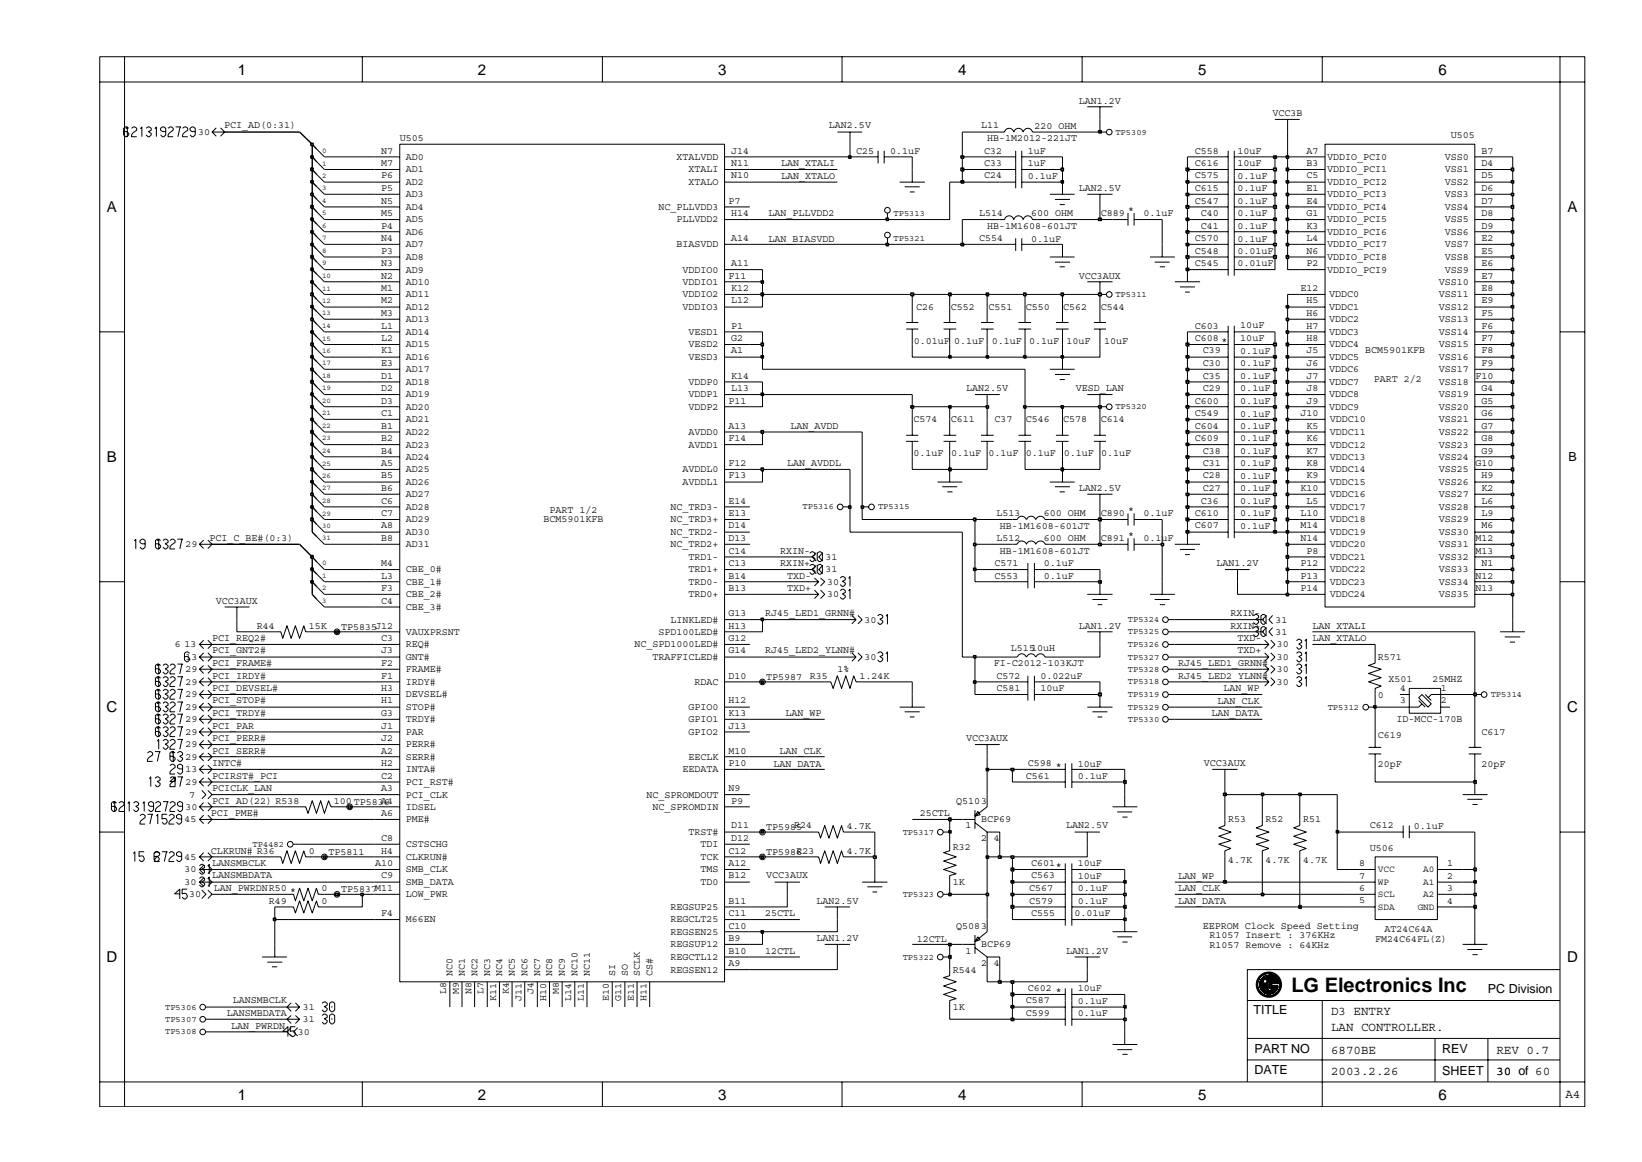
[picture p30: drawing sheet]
<svg xmlns="http://www.w3.org/2000/svg" width="297mm" height="210mm" viewBox="0 0 297 210" stroke-linecap="round" stroke-linejoin="round" font-family="sans-serif">
<defs><g id="words">
<text font-size="3.6" x="233.6" y="179.6">LG Electronics Inc</text>
<g font-size="2.7">
<text x="43" y="13.5">1</text>
<text x="86.5" y="13.5">2</text>
<text x="129.9" y="13.5">3</text>
<text x="173.3" y="13.5">4</text>
<text x="216.8" y="13.5">5</text>
<text x="260.2" y="13.5">6</text>
<text x="19.3" y="38.4">A</text>
<text x="283.6" y="38.4">A</text>
<text x="19.3" y="83.6">B</text>
<text x="19.3" y="128.9">C</text>
<text x="283.5" y="128.9">C</text>
<text x="19.3" y="174.1">D</text>
<text x="283.5" y="174.1">D</text>
<text x="43" y="199">1</text>
<text x="86.5" y="199">2</text>
<text x="129.9" y="199">3</text>
<text x="173.3" y="199">4</text>
<text x="216.8" y="199">5</text>
<text x="260.2" y="199">6</text>
</g>
<g font-size="2.3">
<text x="283.7" y="83.5">B</text>
<text x="269.2" y="179.6">PC Division</text>
<text x="226.7" y="183.5">TITLE</text>
<text x="240.8" y="183.6">D3 ENTRY</text>
<text x="226.9" y="190.5">PART NO</text>
<text x="240.8" y="190.7">6870BE</text>
<text x="240.8" y="186.6">LAN CONTROLLER.</text>
<text x="260.9" y="190.5">REV</text>
<text x="270.7" y="190.7">REV 0.7</text>
<text x="226.9" y="194.3">DATE</text>
<text x="240.8" y="194.6">2003.2.26</text>
<text x="260.9" y="194.5">SHEET</text>
<text x="270.7" y="194.6">30 of 60</text>
<text x="283.2" y="198.7">A4</text>
</g>
<g font-size="1.8">
<text x="40.6" y="23.2">PCI_AD(0:31)</text>
<text x="150" y="23.2">LAN2.5V</text>
<text x="177.5" y="23.2">L11</text>
<text x="187.1" y="23.3">220 OHM</text>
<text x="195.2" y="18.7">LAN1.2V</text>
<text x="230.2" y="21">VCC3B</text>
<text x="35.9" y="24.4">30</text>
<text x="69" y="27.8">N7</text>
<text x="72.3" y="25.5">U505</text>
<text x="73.4" y="28.9">AD0</text>
<text x="122.4" y="28.9">XTALVDD</text>
<text x="132.3" y="27.8">J14</text>
<text x="154.9" y="27.8">C25</text>
<text x="161" y="27.9">0.1uF</text>
<text x="178.1" y="27.8">C32</text>
<text x="178.6" y="25.6">HB-1M2012-221JT</text>
<text x="185.9" y="27.9">1uF</text>
<text x="216.1" y="27.8">C558</text>
<text x="223.9" y="27.9">10uF</text>
<text x="236.3" y="27.8">A7</text>
<text x="240.1" y="28.9">VDDIO_PCI0</text>
<text x="261.4" y="28.9">VSS0</text>
<text x="262.5" y="24.9">U505</text>
<text x="268" y="27.8">B7</text>
<text x="68.9" y="34.6">P5</text>
<text x="68.9" y="32.3">P6</text>
<text x="68.9" y="30.1">M7</text>
<text x="73.4" y="35.7">AD3</text>
<text x="73.4" y="33.5">AD2</text>
<text x="73.4" y="31.2">AD1</text>
<text x="124.5" y="31.2">XTALI</text>
<text x="124.5" y="33.5">XTALO</text>
<text x="132.3" y="30.1">N11</text>
<text x="132.3" y="32.3">N10</text>
<text x="141.3" y="30.1">LAN_XTALI</text>
<text x="141.3" y="32.4">LAN_XTALO</text>
<text x="178.1" y="30.1">C33</text>
<text x="178.1" y="32.3">C24</text>
<text x="185.9" y="30.1">1uF</text>
<text x="185.9" y="32.4">0.1uF</text>
<text x="195.2" y="34.6">LAN2.5V</text>
<text x="216.1" y="30.1">C616</text>
<text x="216.1" y="34.6">C615</text>
<text x="216.1" y="32.3">C575</text>
<text x="223.9" y="30.1">10uF</text>
<text x="223.9" y="34.6">0.1uF</text>
<text x="223.9" y="32.4">0.1uF</text>
<text x="236.3" y="30.1">B3</text>
<text x="236.3" y="32.3">C5</text>
<text x="236.3" y="34.6">E1</text>
<text x="240.1" y="31.2">VDDIO_PCI1</text>
<text x="240.1" y="33.5">VDDIO_PCI2</text>
<text x="240.1" y="35.7">VDDIO_PCI3</text>
<text x="261.4" y="33.5">VSS2</text>
<text x="261.4" y="35.7">VSS3</text>
<text x="261.4" y="31.2">VSS1</text>
<text x="268" y="32.3">D5</text>
<text x="268" y="34.6">D6</text>
<text x="268" y="30.1">D4</text>
<text x="68.9" y="36.9">N5</text>
<text x="68.9" y="39.1">M5</text>
<text x="68.9" y="41.4">P4</text>
<text x="73.4" y="38">AD4</text>
<text x="73.4" y="40.3">AD5</text>
<text x="119.1" y="38">NC_PLLVDD3</text>
<text x="122.4" y="40.3">PLLVDD2</text>
<text x="131.8" y="36.9">P7</text>
<text x="132.3" y="39.1">H14</text>
<text x="139" y="39.1">LAN_PLLVDD2</text>
<text x="177.1" y="39.1">L514</text>
<text x="178.6" y="41.4">HB-1M1608-601JT</text>
<text x="186.5" y="39.1">600 OHM</text>
<text x="199.1" y="39.1">C889</text>
<text x="204.1" y="38.5">*</text>
<text x="206.9" y="39.1">0.1uF</text>
<text x="216.1" y="36.9">C547</text>
<text x="217.2" y="41.4">C41</text>
<text x="217.2" y="39.1">C40</text>
<text x="223.9" y="41.4">0.1uF</text>
<text x="223.9" y="36.8">0.1uF</text>
<text x="223.9" y="39.1">0.1uF</text>
<text x="236.3" y="36.9">E4</text>
<text x="236.3" y="39.1">G1</text>
<text x="236.3" y="41.4">K3</text>
<text x="240.1" y="38">VDDIO_PCI4</text>
<text x="240.1" y="40.2">VDDIO_PCI5</text>
<text x="261.4" y="38">VSS4</text>
<text x="261.4" y="40.3">VSS5</text>
<text x="268" y="36.9">D7</text>
<text x="268" y="39.1">D8</text>
<text x="268" y="41.4">D9</text>
<text x="68.9" y="43.6">N4</text>
<text x="68.9" y="45.9">P3</text>
<text x="73.4" y="42.5">AD6</text>
<text x="73.4" y="44.7">AD7</text>
<text x="73.4" y="47">AD8</text>
<text x="122.4" y="44.7">BIASVDD</text>
<text x="132.3" y="43.6">A14</text>
<text x="139" y="43.7">LAN_BIASVDD</text>
<text x="177.1" y="43.6">C554</text>
<text x="186.5" y="43.7">0.1uF</text>
<text x="216.1" y="45.9">C548</text>
<text x="216.1" y="43.6">C570</text>
<text x="223.9" y="45.9">0.01uF</text>
<text x="223.9" y="43.7">0.1uF</text>
<text x="236.3" y="43.6">L4</text>
<text x="236.3" y="45.9">N6</text>
<text x="240.1" y="42.5">VDDIO_PCI6</text>
<text x="240.1" y="44.7">VDDIO_PCI7</text>
<text x="240.1" y="47">VDDIO_PCI8</text>
<text x="261.4" y="44.7">VSS7</text>
<text x="261.4" y="47">VSS8</text>
<text x="261.4" y="42.5">VSS6</text>
<text x="268" y="43.6">E2</text>
<text x="268" y="45.9">E5</text>
<text x="68.9" y="48.1">N3</text>
<text x="68.9" y="50.4">N2</text>
<text x="68.9" y="52.7">M1</text>
<text x="73.4" y="49.3">AD9</text>
<text x="73.4" y="53.8">AD11</text>
<text x="73.4" y="51.5">AD10</text>
<text x="123.5" y="49.3">VDDIO0</text>
<text x="123.5" y="51.5">VDDIO1</text>
<text x="123.5" y="53.8">VDDIO2</text>
<text x="131.8" y="50.4">F11</text>
<text x="132.3" y="48.1">A11</text>
<text x="132.3" y="52.7">K12</text>
<text x="195.2" y="50.4">VCC3AUX</text>
<text x="216.1" y="48.1">C545</text>
<text x="223.9" y="48.2">0.01uF</text>
<text x="235.3" y="52.7">E12</text>
<text x="236.3" y="48.1">P2</text>
<text x="240.1" y="49.3">VDDIO_PCI9</text>
<text x="240.5" y="53.8">VDDC0</text>
<text x="260.3" y="51.5">VSS10</text>
<text x="260.3" y="53.8">VSS11</text>
<text x="261.4" y="49.3">VSS9</text>
<text x="268" y="48.1">E6</text>
<text x="268" y="50.4">E7</text>
<text x="268" y="52.7">E8</text>
<text x="68.9" y="54.9">M2</text>
<text x="68.9" y="57.2">M3</text>
<text x="68.9" y="59.5">L1</text>
<text x="73.4" y="56.1">AD12</text>
<text x="73.4" y="58.3">AD13</text>
<text x="123.5" y="56.1">VDDIO3</text>
<text x="132.3" y="54.9">L12</text>
<text x="132.3" y="59.5">P1</text>
<text x="165.7" y="56.1">C26</text>
<text x="172" y="56.1">C552</text>
<text x="178.8" y="56.1">C551</text>
<text x="185.6" y="56.1">C550</text>
<text x="192.3" y="56.1">C562</text>
<text x="199.1" y="56.1">C544</text>
<text x="216.1" y="59.5">C603</text>
<text x="224.4" y="59.4">10uF</text>
<text x="236.3" y="54.9">H5</text>
<text x="236.3" y="59.5">H7</text>
<text x="236.3" y="57.2">H6</text>
<text x="240.5" y="56.1">VDDC1</text>
<text x="240.5" y="58.3">VDDC2</text>
<text x="260.3" y="56.1">VSS12</text>
<text x="260.3" y="58.3">VSS13</text>
<text x="268" y="54.9">E9</text>
<text x="268" y="57.2">F5</text>
<text x="268" y="59.5">F6</text>
<text x="68.9" y="61.8">L2</text>
<text x="68.9" y="64">K1</text>
<text x="73.4" y="60.6">AD14</text>
<text x="73.4" y="62.9">AD15</text>
<text x="73.4" y="65.1">AD16</text>
<text x="124.5" y="60.6">VESD1</text>
<text x="124.5" y="62.9">VESD2</text>
<text x="124.5" y="65.1">VESD3</text>
<text x="132.3" y="61.8">G2</text>
<text x="132.3" y="64">A1</text>
<text x="165.3" y="62.3">0.01uF</text>
<text x="172.6" y="62.3">0.1uF</text>
<text x="179.4" y="62.3">0.1uF</text>
<text x="186.2" y="62.3">0.1uF</text>
<text x="192.9" y="62.3">10uF</text>
<text x="199.7" y="62.3">10uF</text>
<text x="216.1" y="61.8">C608</text>
<text x="217.6" y="64">C39</text>
<text x="221" y="62.3">*</text>
<text x="224.4" y="64">0.1uF</text>
<text x="224.4" y="61.7">10uF</text>
<text x="236.3" y="61.8">H8</text>
<text x="236.3" y="64">J5</text>
<text x="240.5" y="60.6">VDDC3</text>
<text x="240.5" y="62.9">VDDC4</text>
<text x="240.5" y="65.1">VDDC5</text>
<text x="247" y="64">BCM5901KFB</text>
<text x="260.3" y="60.6">VSS14</text>
<text x="260.3" y="62.9">VSS15</text>
<text x="260.3" y="65.1">VSS16</text>
<text x="268" y="61.8">F7</text>
<text x="268" y="64">F8</text>
<text x="68.9" y="66.2">E3</text>
<text x="69" y="68.5">D1</text>
<text x="69" y="70.7">D2</text>
<text x="73.4" y="67.3">AD17</text>
<text x="73.4" y="69.6">AD18</text>
<text x="73.4" y="71.9">AD19</text>
<text x="124.5" y="69.6">VDDP0</text>
<text x="124.5" y="71.9">VDDP1</text>
<text x="132.3" y="68.5">K14</text>
<text x="132.3" y="70.7">L13</text>
<text x="174.8" y="70.7">LAN2.5V</text>
<text x="194.6" y="70.7">VESD_LAN</text>
<text x="217.6" y="66.2">C30</text>
<text x="217.6" y="70.7">C29</text>
<text x="217.6" y="68.5">C35</text>
<text x="224.4" y="66.3">0.1uF</text>
<text x="224.4" y="70.8">0.1uF</text>
<text x="224.4" y="68.5">0.1uF</text>
<text x="236.3" y="66.2">J6</text>
<text x="236.3" y="68.5">J7</text>
<text x="236.3" y="70.7">J8</text>
<text x="240.5" y="67.3">VDDC6</text>
<text x="240.5" y="69.6">VDDC7</text>
<text x="240.5" y="71.9">VDDC8</text>
<text x="248.5" y="69.1">PART 2/2</text>
<text x="260.3" y="69.6">VSS18</text>
<text x="260.3" y="71.9">VSS19</text>
<text x="260.3" y="67.3">VSS17</text>
<text x="266.9" y="68.5">F10</text>
<text x="268" y="70.7">G4</text>
<text x="268" y="66.2">F9</text>
<text x="69" y="73">D3</text>
<text x="69" y="75.3">C1</text>
<text x="69" y="77.6">B1</text>
<text x="73.4" y="74.1">AD20</text>
<text x="73.4" y="76.4">AD21</text>
<text x="124.5" y="74.1">VDDP2</text>
<text x="131.8" y="77.6">A13</text>
<text x="131.8" y="73">P11</text>
<text x="143" y="77.6">LAN_AVDD</text>
<text x="165.3" y="76.4">C574</text>
<text x="172" y="76.4">C611</text>
<text x="179.9" y="76.4">C37</text>
<text x="185.6" y="76.4">C546</text>
<text x="192.3" y="76.4">C578</text>
<text x="199.1" y="76.4">C614</text>
<text x="216.1" y="73">C600</text>
<text x="216.1" y="75.3">C549</text>
<text x="216.1" y="77.6">C604</text>
<text x="224.4" y="73.1">0.1uF</text>
<text x="224.4" y="77.6">0.1uF</text>
<text x="224.4" y="75.4">0.1uF</text>
<text x="235.3" y="75.3">J10</text>
<text x="236.3" y="77.6">K5</text>
<text x="236.3" y="73">J9</text>
<text x="240.5" y="74.1">VDDC9</text>
<text x="240.6" y="76.4">VDDC10</text>
<text x="260.3" y="74.1">VSS20</text>
<text x="260.3" y="76.4">VSS21</text>
<text x="268" y="73">G5</text>
<text x="268" y="75.3">G6</text>
<text x="268" y="77.6">G7</text>
<text x="69" y="79.8">B2</text>
<text x="69" y="82.1">B4</text>
<text x="73.4" y="78.7">AD22</text>
<text x="73.4" y="81">AD23</text>
<text x="73.4" y="83.2">AD24</text>
<text x="124.5" y="78.7">AVDD0</text>
<text x="124.5" y="81">AVDD1</text>
<text x="131.8" y="79.8">F14</text>
<text x="165.3" y="82.6">0.1uF</text>
<text x="172" y="82.6">0.1uF</text>
<text x="178.8" y="82.6">0.1uF</text>
<text x="185.6" y="82.6">0.1uF</text>
<text x="192.4" y="82.6">0.1uF</text>
<text x="199.2" y="82.6">0.1uF</text>
<text x="216.1" y="79.8">C609</text>
<text x="217.6" y="82.1">C38</text>
<text x="224.4" y="79.9">0.1uF</text>
<text x="224.4" y="82.1">0.1uF</text>
<text x="236.3" y="79.8">K6</text>
<text x="236.3" y="82.1">K7</text>
<text x="240.6" y="78.7">VDDC11</text>
<text x="240.6" y="81">VDDC12</text>
<text x="240.6" y="83.2">VDDC13</text>
<text x="260.3" y="83.2">VSS24</text>
<text x="260.3" y="78.7">VSS22</text>
<text x="260.3" y="81">VSS23</text>
<text x="268" y="82.1">G9</text>
<text x="268" y="79.8">G8</text>
<text x="69" y="86.6">B5</text>
<text x="69" y="88.8">B6</text>
<text x="69" y="84.4">A5</text>
<text x="73.4" y="90">AD27</text>
<text x="73.4" y="85.5">AD25</text>
<text x="73.4" y="87.7">AD26</text>
<text x="123.5" y="85.5">AVDDL0</text>
<text x="123.5" y="87.7">AVDDL1</text>
<text x="131.8" y="84.4">F12</text>
<text x="131.8" y="86.6">F13</text>
<text x="142.4" y="84.3">LAN_AVDDL</text>
<text x="195.2" y="88.8">LAN2.5V</text>
<text x="217.6" y="86.6">C28</text>
<text x="217.6" y="84.4">C31</text>
<text x="217.6" y="88.8">C27</text>
<text x="224.4" y="86.6">0.1uF</text>
<text x="224.4" y="84.3">0.1uF</text>
<text x="224.4" y="88.9">0.1uF</text>
<text x="235.3" y="88.8">K10</text>
<text x="236.3" y="84.4">K8</text>
<text x="236.3" y="86.6">K9</text>
<text x="240.6" y="85.5">VDDC14</text>
<text x="240.6" y="87.7">VDDC15</text>
<text x="240.6" y="89.9">VDDC16</text>
<text x="260.3" y="85.5">VSS25</text>
<text x="260.3" y="87.7">VSS26</text>
<text x="260.3" y="90">VSS27</text>
<text x="266.9" y="84.4">G10</text>
<text x="268" y="86.6">H9</text>
<text x="268" y="88.8">K2</text>
<text x="69" y="91.1">C6</text>
<text x="69" y="93.4">C7</text>
<text x="69" y="95.6">A8</text>
<text x="73.4" y="92.2">AD28</text>
<text x="73.4" y="94.5">AD29</text>
<text x="98.3" y="94.5">BCM5901KFB</text>
<text x="99.4" y="92.9">PART 1/2</text>
<text x="121.3" y="94.5">NC_TRD3+</text>
<text x="121.3" y="92.2">NC_TRD3-</text>
<text x="131.8" y="95.6">D14</text>
<text x="131.8" y="93.4">E13</text>
<text x="131.8" y="91.1">E14</text>
<text x="180.3" y="93.4">L513</text>
<text x="180.9" y="95.7">HB-1M1608-601JT</text>
<text x="188.8" y="93.4">600 OHM</text>
<text x="199.1" y="93.4">C890</text>
<text x="204.1" y="92.9">*</text>
<text x="206.9" y="93.4">0.1uF</text>
<text x="216.1" y="95.6">C607</text>
<text x="216.1" y="93.4">C610</text>
<text x="217.2" y="91.1">C36</text>
<text x="224.4" y="95.7">0.1uF</text>
<text x="224.4" y="93.4">0.1uF</text>
<text x="224.4" y="91.2">0.1uF</text>
<text x="235.3" y="93.4">L10</text>
<text x="235.3" y="95.6">M14</text>
<text x="236.3" y="91.1">L5</text>
<text x="240.6" y="92.2">VDDC17</text>
<text x="240.6" y="94.5">VDDC18</text>
<text x="260.3" y="92.2">VSS28</text>
<text x="260.3" y="94.5">VSS29</text>
<text x="268" y="91.1">L6</text>
<text x="268" y="93.4">L9</text>
<text x="268" y="95.6">M6</text>
<text x="33.6" y="99">29</text>
<text x="37.9" y="97.9">PCI_C_BE#(0:3)</text>
<text x="69" y="97.9">B8</text>
<text x="73.4" y="96.8">AD30</text>
<text x="73.4" y="99">AD31</text>
<text x="121.3" y="99">NC_TRD2+</text>
<text x="121.3" y="96.8">NC_TRD2-</text>
<text x="124.5" y="101.3">TRD1-</text>
<text x="131.8" y="97.9">D13</text>
<text x="131.8" y="100.2">C14</text>
<text x="141.1" y="100.2">RXIN-</text>
<text x="149.3" y="101.3">31</text>
<text x="180.3" y="97.9">L512</text>
<text x="180.9" y="100.2">HB-1M1608-601JT</text>
<text x="188.8" y="98">600 OHM</text>
<text x="199.1" y="97.9">C891</text>
<text x="204.1" y="97.4">*</text>
<text x="206.9" y="98">0.1uF</text>
<text x="235.3" y="97.9">N14</text>
<text x="236.3" y="100.2">P8</text>
<text x="240.6" y="96.8">VDDC19</text>
<text x="240.6" y="99">VDDC20</text>
<text x="240.6" y="101.3">VDDC21</text>
<text x="260.3" y="96.8">VSS30</text>
<text x="260.3" y="99">VSS31</text>
<text x="260.3" y="101.3">VSS32</text>
<text x="266.9" y="97.9">M12</text>
<text x="266.9" y="100.2">M13</text>
<text x="68.9" y="107">F3</text>
<text x="69" y="102.4">M4</text>
<text x="69" y="104.7">L3</text>
<text x="73.4" y="103.6">CBE_0#</text>
<text x="73.4" y="105.8">CBE_1#</text>
<text x="124.5" y="105.8">TRD0-</text>
<text x="124.5" y="103.6">TRD1+</text>
<text x="131.8" y="107">B13</text>
<text x="131.8" y="104.7">B14</text>
<text x="131.8" y="102.4">C13</text>
<text x="141.1" y="102.4">RXIN+</text>
<text x="142.4" y="104.7">TXD-</text>
<text x="142.4" y="107">TXD+</text>
<text x="149.3" y="103.6">31</text>
<text x="149.6" y="105.8">30</text>
<text x="179.9" y="102.4">C571</text>
<text x="179.9" y="104.7">C553</text>
<text x="188.8" y="102.5">0.1uF</text>
<text x="188.8" y="104.8">0.1uF</text>
<text x="220.1" y="102.4">LAN1.2V</text>
<text x="235.3" y="102.4">P12</text>
<text x="235.3" y="104.7">P13</text>
<text x="235.3" y="107">P14</text>
<text x="240.6" y="105.8">VDDC23</text>
<text x="240.6" y="103.6">VDDC22</text>
<text x="260.3" y="105.8">VSS34</text>
<text x="260.3" y="103.6">VSS33</text>
<text x="266.9" y="104.7">N12</text>
<text x="266.9" y="107">N13</text>
<text x="268" y="102.4">N1</text>
<text x="39.1" y="109.3">VCC3AUX</text>
<text x="46.5" y="113.7">R44</text>
<text x="55.9" y="113.8">15K</text>
<text x="61.7" y="114">TP5835J12</text>
<text x="68.9" y="109.3">C4</text>
<text x="73.4" y="108.1">CBE_2#</text>
<text x="73.4" y="110.4">CBE_3#</text>
<text x="121.3" y="112.6">LINKLED#</text>
<text x="124.5" y="108.1">TRD0+</text>
<text x="131.8" y="111.5">G13</text>
<text x="131.8" y="113.7">H13</text>
<text x="138.4" y="111.5">RJ45_LED1_GRNN#</text>
<text x="149.6" y="108.1">30</text>
<text x="156.4" y="112.6">30</text>
<text x="195.2" y="113.7">LAN1.2V</text>
<text x="222.6" y="113.7">RXIN+</text>
<text x="222.6" y="111.5">RXIN-</text>
<text x="230.8" y="112.6">31</text>
<text x="237.4" y="113.8">LAN_XTALI</text>
<text x="240.6" y="108.1">VDDC24</text>
<text x="260.3" y="108.1">VSS35</text>
<text x="31.6" y="117.1">6 13</text>
<text x="33.6" y="119.4">13</text>
<text x="38.4" y="116">PCI_REQ2#</text>
<text x="38.4" y="118.2">PCI_GNT2#</text>
<text x="69" y="118.2">J3</text>
<text x="69" y="116">C3</text>
<text x="73.4" y="114.8">VAUXPRSNT</text>
<text x="73.4" y="119.4">GNT#</text>
<text x="73.4" y="117.1">REQ#</text>
<text x="114.8" y="117.1">NC_SPD1000LED#</text>
<text x="118" y="119.4">TRAFFICLED#</text>
<text x="119.1" y="114.8">SPD100LED#</text>
<text x="131.8" y="116">G12</text>
<text x="131.8" y="118.2">G14</text>
<text x="138.4" y="118.2">RJ45_LED2_YLNN#</text>
<text x="156.4" y="119.4">30</text>
<text x="182.9" y="117.7">L51510uH</text>
<text x="223.9" y="116">TXD-</text>
<text x="223.9" y="118.2">TXD+</text>
<text x="230.8" y="114.8">31</text>
<text x="231" y="117.1">30</text>
<text x="231" y="119.4">30</text>
<text x="237.4" y="116">LAN_XTALO</text>
<text x="249.3" y="119.4">R571</text>
<text x="33.6" y="123.9">29</text>
<text x="33.6" y="121.6">29</text>
<text x="38.4" y="120.5">PCI_FRAME#</text>
<text x="38.4" y="122.8">PCI_IRDY#</text>
<text x="38.4" y="125.1">PCI_DEVSEL#</text>
<text x="69" y="122.8">F1</text>
<text x="69" y="125.1">H3</text>
<text x="69" y="120.5">F2</text>
<text x="73.4" y="123.9">IRDY#</text>
<text x="73.4" y="121.6">FRAME#</text>
<text x="125.6" y="123.9">RDAC</text>
<text x="131.8" y="122.8">D10</text>
<text x="138.6" y="123">TP5987</text>
<text x="146.5" y="122.8">R35</text>
<text x="151.5" y="121.6">1%</text>
<text x="155.5" y="122.9">1.24K</text>
<text x="179.8" y="120.6">FI-C2012-103KJT</text>
<text x="180.3" y="125.1">C581</text>
<text x="180.3" y="122.8">C572</text>
<text x="188.2" y="125.1">10uF</text>
<text x="188.2" y="122.9">0.022uF</text>
<text x="213.1" y="120.5">RJ45_LED1_GRNN#</text>
<text x="213.1" y="122.8">RJ45_LED2_YLNN#</text>
<text x="221.3" y="125.1">LAN_WP</text>
<text x="231" y="121.6">30</text>
<text x="231" y="123.9">30</text>
<text x="251.2" y="123.4">X501</text>
<text x="253.3" y="125.1">4</text>
<text x="259.2" y="123.4">25MHZ</text>
<text x="260.6" y="125.1">1</text>
<text x="33.6" y="128.5">29</text>
<text x="33.6" y="130.7">29</text>
<text x="33.6" y="126.2">29</text>
<text x="38.4" y="129.6">PCI_TRDY#</text>
<text x="38.4" y="127.3">PCI_STOP#</text>
<text x="38.4" y="131.9">PCI_PAR</text>
<text x="68.9" y="129.6">G3</text>
<text x="69" y="131.9">J1</text>
<text x="69" y="127.3">H1</text>
<text x="73.4" y="126.2">DEVSEL#</text>
<text x="73.4" y="130.7">TRDY#</text>
<text x="73.4" y="128.5">STOP#</text>
<text x="124.5" y="128.5">GPIO0</text>
<text x="124.5" y="130.7">GPIO1</text>
<text x="131.8" y="127.3">H12</text>
<text x="131.8" y="129.6">K13</text>
<text x="131.8" y="131.9">J13</text>
<text x="142.1" y="129.6">LAN_WP</text>
<text x="219.2" y="129.6">LAN_DATA</text>
<text x="220.2" y="127.4">LAN_CLK</text>
<text x="249.3" y="126.3">0</text>
<text x="252.7" y="130.7">ID-MCC-170B</text>
<text x="253.3" y="127.3">3</text>
<text x="260.6" y="127.3">2</text>
<text x="33.6" y="133">29</text>
<text x="33.6" y="137.4">29</text>
<text x="33.6" y="135.2">29</text>
<text x="38.4" y="134.1">PCI_PERR#</text>
<text x="38.4" y="136.3">PCI_SERR#</text>
<text x="69" y="136.3">A2</text>
<text x="69" y="134.1">J2</text>
<text x="73.4" y="137.4">SERR#</text>
<text x="73.4" y="133">PAR</text>
<text x="73.4" y="135.2">PERR#</text>
<text x="124.5" y="133">GPIO2</text>
<text x="124.5" y="137.4">EECLK</text>
<text x="131.8" y="136.3">M10</text>
<text x="141" y="136.4">LAN_CLK</text>
<text x="174.8" y="134.1">VCC3AUX</text>
<text x="249.3" y="133.6">C619</text>
<text x="268" y="133">C617</text>
<text x="33.6" y="139.7">13</text>
<text x="33.6" y="142">29</text>
<text x="38.4" y="143.1">PCICLK_LAN</text>
<text x="38.4" y="138.6">INTC#</text>
<text x="38.4" y="140.9">PCIRST#_PCI</text>
<text x="69" y="138.6">H2</text>
<text x="69" y="143.1">A3</text>
<text x="69" y="140.9">C2</text>
<text x="73.4" y="139.7">INTA#</text>
<text x="73.4" y="142">PCI_RST#</text>
<text x="123.5" y="139.7">EEDATA</text>
<text x="131.8" y="143.1">N9</text>
<text x="131.8" y="138.6">P10</text>
<text x="139.9" y="138.7">LAN_DATA</text>
<text x="185.6" y="140.9">C561</text>
<text x="185.9" y="138.6">C598</text>
<text x="191" y="139.2">*</text>
<text x="195" y="140.9">0.1uF</text>
<text x="195" y="138.7">10uF</text>
<text x="217.8" y="138.6">VCC3AUX</text>
<text x="249.3" y="138.7">20pF</text>
<text x="268" y="138.7">20pF</text>
<text x="33.4" y="148.8">45</text>
<text x="33.6" y="146.5">30</text>
<text x="34.2" y="144.3">7</text>
<text x="38.1" y="147.7">PCI_PME#</text>
<text x="38.4" y="145.4">PCI_AD(22) R538</text>
<text x="60.4" y="145.5">100 TP5836</text>
<text x="69" y="147.7">A6</text>
<text x="69" y="145.4">A4</text>
<text x="73.4" y="146.5">IDSEL</text>
<text x="73.4" y="144.3">PCI_CLK</text>
<text x="73.4" y="148.8">PME#</text>
<text x="116.9" y="144.3">NC_SPROMDOUT</text>
<text x="118" y="146.5">NC_SPROMDIN</text>
<text x="132.3" y="149.9">D11</text>
<text x="132.3" y="145.4">P9</text>
<text x="143.6" y="149.9">R24</text>
<text x="153.2" y="150">4.7K</text>
<text x="166.4" y="147.7">25CTL</text>
<text x="173" y="145.4">Q5103</text>
<text x="174.7" y="149.9">1</text>
<text x="177.5" y="148.7">BCP69</text>
<text x="192.9" y="149.9">LAN2.5V</text>
<text x="222.2" y="148.8">R53</text>
<text x="228.9" y="148.8">R52</text>
<text x="235.7" y="148.8">R51</text>
<text x="247.8" y="149.9">C612</text>
<text x="255.8" y="150">0.1uF</text>
<text x="33.4" y="155.6">45</text>
<text x="38.1" y="154.5">CLKRUN# R36</text>
<text x="55.9" y="154.5">0</text>
<text x="59.4" y="154.7">TP5811</text>
<text x="69" y="152.2">C8</text>
<text x="69" y="154.5">H4</text>
<text x="73.4" y="153.3">CSTSCHG</text>
<text x="73.4" y="155.6">CLKRUN#</text>
<text x="124.5" y="151.1">TRST#</text>
<text x="126.7" y="155.6">TCK</text>
<text x="126.7" y="153.3">TDI</text>
<text x="131.8" y="154.5">C12</text>
<text x="132.3" y="152.2">D12</text>
<text x="138.6" y="150.1">TP5985</text>
<text x="138.6" y="154.7">TP5986</text>
<text x="144.1" y="154.5">R23</text>
<text x="153.2" y="154.5">4.7K</text>
<text x="172.4" y="153.9">R32</text>
<text x="177.5" y="152.2">2 4</text>
<text x="247.8" y="153.9">U506</text>
<text x="33.4" y="157.9">30</text>
<text x="33.4" y="160.1">30</text>
<text x="38.4" y="156.8">LANSMBCLK</text>
<text x="38.4" y="159">LANSMBDATA</text>
<text x="38.7" y="161.2">LAN_PWRDNR50</text>
<text x="52.5" y="161.8">*</text>
<text x="58.2" y="161.3">0</text>
<text x="61.7" y="161.5">TP5837M11</text>
<text x="67.9" y="156.8">A10</text>
<text x="69" y="159">C9</text>
<text x="73.4" y="157.9">SMB_CLK</text>
<text x="73.4" y="160.1">SMB_DATA</text>
<text x="126.7" y="160.1">TD0</text>
<text x="126.7" y="157.9">TMS</text>
<text x="131.8" y="159">B12</text>
<text x="131.8" y="156.8">A12</text>
<text x="138.6" y="159">VCC3AUX</text>
<text x="172.4" y="160.1">1K</text>
<text x="186.2" y="161.2">C567</text>
<text x="186.5" y="156.8">C601</text>
<text x="186.5" y="159">C563</text>
<text x="191" y="157.3">*</text>
<text x="195" y="161.3">0.1uF</text>
<text x="195" y="156.7">10uF</text>
<text x="195" y="159">10uF</text>
<text x="213.1" y="161.3">LAN_CLK</text>
<text x="213.1" y="159">LAN_WP</text>
<text x="222.2" y="156.2">4.7K</text>
<text x="228.9" y="156.2">4.7K</text>
<text x="235.7" y="156.2">4.7K</text>
<text x="245.9" y="156.7">8</text>
<text x="245.9" y="159">7</text>
<text x="245.9" y="161.2">6</text>
<text x="261.8" y="156.7">1</text>
<text x="261.8" y="159">2</text>
<text x="261.8" y="161.3">3</text>
<text x="34.2" y="162.3">30</text>
<text x="48.7" y="163.5">R49</text>
<text x="58.2" y="163.5">0</text>
<text x="69" y="165.7">F4</text>
<text x="73.4" y="162.3">LOW_PWR</text>
<text x="73.4" y="166.9">M66EN</text>
<text x="121.3" y="166.9">REGCLT25</text>
<text x="121.3" y="164.6">REGSUP25</text>
<text x="131.8" y="165.7">C11</text>
<text x="131.8" y="163.5">B11</text>
<text x="138.4" y="165.8">25CTL</text>
<text x="147.7" y="163.5">LAN2.5V</text>
<text x="186.2" y="163.5">C579</text>
<text x="186.5" y="165.7">C555</text>
<text x="194.4" y="165.8">0.01uF</text>
<text x="195" y="163.5">0.1uF</text>
<text x="213.1" y="163.5">LAN_DATA</text>
<text x="245.9" y="163.5">5</text>
<text x="261.8" y="163.5">4</text>
<text x="121.3" y="173.7">REGCTL12</text>
<text x="121.3" y="169.1">REGSEN25</text>
<text x="121.3" y="171.4">REGSUP12</text>
<text x="131.8" y="170.3">B9</text>
<text x="131.8" y="172.6">B10</text>
<text x="131.8" y="168">C10</text>
<text x="138.4" y="172.6">12CTL</text>
<text x="147.7" y="170.3">LAN1.2V</text>
<text x="165.9" y="170.4">12CTL</text>
<text x="173" y="168">Q5083</text>
<text x="174.7" y="172.6">1</text>
<text x="177.5" y="171.4">BCP69</text>
<text x="192.9" y="172.6">LAN1.2V</text>
<text x="217.6" y="168.1">EEPROM Clock Speed Setting</text>
<text x="218.8" y="169.8">R1057 Insert : 376KHz</text>
<text x="218.8" y="171.5">R1057 Remove : 64KHz</text>
<text x="248.8" y="170.4">FM24C64FL(Z)</text>
<text x="250.5" y="168.6">AT24C64A</text>
<text x="80.7" y="179.9" transform="rotate(-90 80.7 179.9)">L8</text>
<text x="81.9" y="176.5" transform="rotate(-90 81.9 176.5)">NC0</text>
<text x="83" y="179.9" transform="rotate(-90 83 179.9)">M9</text>
<text x="84.1" y="176.5" transform="rotate(-90 84.1 176.5)">NC1</text>
<text x="85.3" y="179.9" transform="rotate(-90 85.3 179.9)">N8</text>
<text x="86.4" y="176.5" transform="rotate(-90 86.4 176.5)">NC2</text>
<text x="87.5" y="179.9" transform="rotate(-90 87.5 179.9)">L7</text>
<text x="88.7" y="176.5" transform="rotate(-90 88.7 176.5)">NC3</text>
<text x="90.9" y="176.5" transform="rotate(-90 90.9 176.5)">NC4</text>
<text x="92" y="179.9" transform="rotate(-90 92 179.9)">K4</text>
<text x="93.1" y="176.5" transform="rotate(-90 93.1 176.5)">NC5</text>
<text x="95.4" y="176.5" transform="rotate(-90 95.4 176.5)">NC6</text>
<text x="96.5" y="179.9" transform="rotate(-90 96.5 179.9)">J4</text>
<text x="97.7" y="176.5" transform="rotate(-90 97.7 176.5)">NC7</text>
<text x="99.9" y="176.5" transform="rotate(-90 99.9 176.5)">NC8</text>
<text x="101.1" y="179.9" transform="rotate(-90 101.1 179.9)">M8</text>
<text x="102.2" y="176.5" transform="rotate(-90 102.2 176.5)">NC9</text>
<text x="104.5" y="176.5" transform="rotate(-90 104.5 176.5)">NC10</text>
<text x="106.7" y="176.5" transform="rotate(-90 106.7 176.5)">NC11</text>
<text x="111.3" y="176.5" transform="rotate(-90 111.3 176.5)">SI</text>
<text x="113.5" y="176.5" transform="rotate(-90 113.5 176.5)">SO</text>
<text x="115.7" y="176.5" transform="rotate(-90 115.7 176.5)">SCLK</text>
<text x="118" y="176.5" transform="rotate(-90 118 176.5)">CS#</text>
<text x="121.3" y="176">REGSEN12</text>
<text x="131.8" y="174.8">A9</text>
<text x="172.4" y="176">R544</text>
<text x="177.5" y="174.8">2 4</text>
<text x="185.9" y="179.4">C602</text>
<text x="191" y="179.9">*</text>
<text x="195" y="179.3">10uF</text>
<text x="41.1" y="183.8">LANSMBDATA</text>
<text x="42.1" y="181.6">LANSMBCLK</text>
<text x="54.8" y="184.9">31</text>
<text x="54.8" y="182.7">31</text>
<text x="89.8" y="181" transform="rotate(-90 89.8 181)">K11</text>
<text x="94.3" y="181" transform="rotate(-90 94.3 181)">J11</text>
<text x="98.8" y="181" transform="rotate(-90 98.8 181)">H10</text>
<text x="103.3" y="181" transform="rotate(-90 103.3 181)">L14</text>
<text x="105.6" y="181" transform="rotate(-90 105.6 181)">L11</text>
<text x="110.2" y="181" transform="rotate(-90 110.2 181)">E10</text>
<text x="112.4" y="181" transform="rotate(-90 112.4 181)">G11</text>
<text x="114.6" y="181" transform="rotate(-90 114.6 181)">E11</text>
<text x="116.9" y="181" transform="rotate(-90 116.9 181)">H11</text>
<text x="172.4" y="182.7">1K</text>
<text x="185.6" y="181.6">C587</text>
<text x="185.6" y="183.8">C599</text>
<text x="195" y="181.6">0.1uF</text>
<text x="195" y="183.9">0.1uF</text>
<text x="41.8" y="186.1">LAN_PWRDN</text>
<text x="53.9" y="187.2">30</text>
</g>
<g font-size="1.7">
<text x="249.3" y="157.8">VCC</text>
<text x="249.3" y="160.1">WP</text>
<text x="257.5" y="157.8">A0</text>
<text x="257.5" y="160.1">A1</text>
<text x="249.3" y="164.6">SDA</text>
<text x="249.3" y="162.3">SCL</text>
<text x="256.5" y="164.6">GND</text>
<text x="257.5" y="162.3">A2</text>
</g>
<g font-size="1.6">
<text x="201.8" y="24.4">TP5309</text>
<text x="161.6" y="39">TP5313</text>
<text x="161.6" y="43.6">TP5321</text>
<text x="201.8" y="53.7">TP5311</text>
<text x="201.8" y="74.1">TP5320</text>
<text x="145.2" y="92.2">TP5316</text>
<text x="158.8" y="92.2">TP5315</text>
<text x="204" y="112.6">TP5324</text>
<text x="204" y="114.8">TP5325</text>
<text x="204" y="117.1">TP5326</text>
<text x="204" y="119.3">TP5327</text>
<text x="204" y="121.6">TP5328</text>
<text x="204" y="123.8">TP5318</text>
<text x="204" y="128.4">TP5329</text>
<text x="204" y="126.1">TP5319</text>
<text x="204" y="130.6">TP5330</text>
<text x="240.2" y="128.4">TP5312</text>
<text x="269.7" y="126.1">TP5314</text>
<text x="45.7" y="153.2">TP4482</text>
<text x="163.3" y="151">TP5317</text>
<text x="163.3" y="162.3">TP5323</text>
<text x="163.3" y="173.6">TP5322</text>
<text x="29.9" y="184.9">TP5307</text>
<text x="29.9" y="182.7">TP5306</text>
<text x="29.9" y="187.2">TP5308</text>
</g>
<g font-size="1.4">
<text x="58.3" y="27.7">0</text>
<text x="58.3" y="30">1</text>
<text x="58.3" y="32.2">2</text>
<text x="58.3" y="34.4">3</text>
<text x="58.3" y="38.9">5</text>
<text x="58.3" y="41.2">6</text>
<text x="58.3" y="36.7">4</text>
<text x="58.3" y="45.8">8</text>
<text x="58.3" y="48">9</text>
<text x="58.3" y="43.5">7</text>
<text x="58.3" y="50.3">10</text>
<text x="58.3" y="52.6">11</text>
<text x="58.3" y="54.8">12</text>
<text x="58.3" y="57.1">13</text>
<text x="58.3" y="59.3">14</text>
<text x="58.3" y="61.6">15</text>
<text x="58.3" y="63.8">16</text>
<text x="58.3" y="70.6">19</text>
<text x="58.3" y="66.1">17</text>
<text x="58.3" y="68.4">18</text>
<text x="58.3" y="77.5">22</text>
<text x="58.3" y="72.9">20</text>
<text x="58.3" y="75.2">21</text>
<text x="58.3" y="79.7">23</text>
<text x="58.3" y="81.9">24</text>
<text x="58.3" y="88.7">27</text>
<text x="58.3" y="84.2">25</text>
<text x="58.3" y="86.4">26</text>
<text x="58.3" y="93.3">29</text>
<text x="58.3" y="95.5">30</text>
<text x="58.3" y="91">28</text>
<text x="58.3" y="97.8">31</text>
<text x="58.3" y="106.8">2</text>
<text x="58.3" y="104.6">1</text>
<text x="58.3" y="102.3">0</text>
<text x="58.3" y="109.1">3</text>
</g>
</g></defs>
<g fill="none" stroke="#000" stroke-width=".18">
<path d="M196.7 19.3h4.6M199 19.3v2.3M39.1 24.7l-.7-.8h2.3l-.8 .8M39.1 23.1l-.7 .8M39.9 23.1l.8 .8M57.3 27l1.4 1.4M57.3 33.8l1.4 1.4M57.3 31.6l1.4 1.4M57.3 38.4l1.4 1.3M57.3 29.3l1.4 1.4M57.3 36.1l1.4 1.3M67.7 28.4h4.6"/>
<path d="M67.7 30.7h4.6M67.7 33h4.6M67.7 35.2h4.6M67.7 37.4h4.6M67.7 39.7h4.6M72.3 26.1h58.8v151.5h-58.8zM131.1 28.4h4.5M131.1 30.7h4.5M131.1 33h4.5M131.1 37.4h4.5M131.1 39.7h4.5M151.5 23.9h4.5"/>
<path d="M153.8 23.9v2.2M156 28.4h2.8M158.8 27.3v2.3M159.9 28.4h2.8M159.9 27.3v2.3M160.5 38.5v1.2M162.7 33h4.6M163.7 33.8h2.7M164.6 34.7h.8M165 30.7v2.3M180.9 28.4h2.8M180.9 30.7h2.8"/>
<path d="M180.9 33h2.8M180.9 39.7h.8M180.9 23.9h.8M181.7 39.7a.85 .85 0 0 1 .9-.6 .85 .85 0 0 1 .8 .6M181.7 23.9a.85 .85 0 0 1 .9-.7 .85 .85 0 0 1 .8 .7M183.4 39.7a.85 .85 0 0 1 .8-.6 .85 .85 0 0 1 .9 .6M183.4 23.9a.85 .85 0 0 1 .8-.7 .85 .85 0 0 1 .9 .7M183.7 27.3v6.8M184.8 28.4h2.8M184.8 30.7h2.8M184.8 33h2.8M184.8 27.3v6.8"/>
<path d="M185.1 39.7a.85 .85 0 0 1 .8-.6 .85 .85 0 0 1 .9 .6M185.1 23.9a.85 .85 0 0 1 .8-.7 .85 .85 0 0 1 .9 .7M186.8 39.7h.8M186.8 23.9h.8M189.9 35.2h4.5M190.8 36.1h2.8M191.7 37h.9M192.2 33v2.2M196.7 35.2h4.6M199 35.2v2.2M199 23.9h1.1M201.3 39.7h2.8"/>
<path d="M204.1 38.5v2.3M205.2 39.7h2.8M205.2 38.5v2.3M219.3 28.4h2.9M219.3 30.7h2.9M219.3 33h2.9M219.3 35.2h2.9M219.3 37.4h2.9M219.3 39.7h2.9M222.2 27.3v22.6M223.3 27.3v22.6M223.3 28.4h2.8"/>
<path d="M223.3 30.7h2.8M223.3 33h2.8M223.3 35.2h2.8M223.3 37.4h2.8M223.3 39.7h2.8M230.6 21.6h4.5M232.9 21.6v2.3M235.1 28.4h4.6M235.1 30.7h4.6M235.1 33h4.6M235.1 35.2h4.6M235.1 37.4h4.6"/>
<path d="M235.1 39.7h4.6M239.7 26.1h27.1v83.7h-27.1zM266.8 28.4h4.6M266.8 30.7h4.6M266.8 33h4.6M266.8 35.2h4.6M266.8 37.4h4.6M266.8 39.7h4.6M57.3 54.2l1.4 1.4M57.3 49.6l1.4 1.4M57.3 51.9l1.4 1.4M57.3 45.1l1.4 1.4"/>
<path d="M57.3 47.4l1.4 1.4M57.3 40.6l1.4 1.3M57.3 56.4l1.4 1.4M57.3 58.7l1.4 1.3M57.3 42.9l1.4 1.3M67.7 41.9h4.6M67.7 44.2h4.6M67.7 46.5h4.6M67.7 48.8h4.6M67.7 51h4.6M67.7 53.3h4.6M67.7 55.6h4.6"/>
<path d="M67.7 57.8h4.6M131.1 44.2h4.5M131.1 48.8h4.5M131.1 51h4.5M131.1 53.3h4.5M131.1 55.6h4.5M160.5 43.1v1.1M163.9 58.4h2.2M163.9 59.5h2.2M165 55.6v2.8M165 59.5v2.8M170.7 58.4h2.3"/>
<path d="M170.7 59.5h2.3M171.8 55.6v2.8M171.8 59.5v2.8M177.5 58.4h2.3M177.5 59.5h2.3M178.6 55.6v2.8M178.6 59.5v2.8M180.9 44.2h2.8M183.7 43.1v2.3M184.2 58.4h2.3M184.2 59.5h2.3M184.8 44.2h2.8"/>
<path d="M184.8 43.1v2.3M185.4 55.6v2.8M185.4 59.5v2.8M189.9 46.5h4.5M190.8 47.4h2.8M191 58.4h2.3M191 59.5h2.3M191.7 48.3h.9M192.2 44.2v2.3M192.2 55.6v2.8M192.2 59.5v2.8M196.7 51h4.6"/>
<path d="M197.9 58.4h2.2M197.9 59.5h2.2M199 51v2.3h1.1M199 55.6v2.8M199 59.5v2.8M208 46.5h4.5M208.9 47.4h2.7M209.8 48.3h.9M210.2 44.2v2.3M212.5 51h4.6M213.5 51.9h2.7M214.4 52.9h.8"/>
<path d="M214.8 48.8v2.2M219.3 41.9h2.9M219.3 44.2h2.9M219.3 46.5h2.9M219.3 48.8h2.9M222.2 58.9v38.5M223.3 58.9v38.5M223.3 41.9h2.8M223.3 44.2h2.8M223.3 46.5h2.8M223.3 48.8h2.8M235.1 41.9h4.6"/>
<path d="M235.1 44.2h4.6M235.1 46.5h4.6M235.1 48.8h4.6M235.1 53.3h4.6M235.1 55.6h4.6M235.1 57.8h4.6M266.8 41.9h4.6M266.8 44.2h4.6M266.8 46.5h4.6M266.8 48.8h4.6M266.8 51h4.6M266.8 53.3h4.6"/>
<path d="M266.8 55.6h4.6M266.8 57.8h4.6M57.3 76.8l1.4 1.4M57.3 61l1.4 1.3M57.3 70l1.4 1.4M57.3 72.2l1.4 1.4M57.3 74.5l1.4 1.4M57.3 67.8l1.4 1.3M57.3 79.1l1.4 1.4M57.3 65.5l1.4 1.3M57.3 63.3l1.4 1.3M67.7 62.3h4.6"/>
<path d="M67.7 60h4.6M67.7 64.6h4.6M67.7 66.8h4.6M67.7 69.1h4.6M67.7 71.4h4.6M67.7 73.6h4.6M67.7 75.9h4.6M67.7 78.2h4.6M131.1 62.3h4.5M131.1 60h4.5M131.1 64.6h4.5M131.1 69.1h4.5"/>
<path d="M131.1 71.4h4.5M131.1 73.6h4.5M131.1 78.2h4.5M163.9 78.8h2.2M163.9 79.9h2.2M165 75.9v2.9M165 79.9v2.8M170.7 78.8h2.3M170.7 79.9h2.3M171.8 75.9v2.9M171.8 79.9v2.8M176.4 71.4h4.5"/>
<path d="M177.5 78.8h2.3M177.5 79.9h2.3M178.6 71.4v2.2M178.6 75.9v2.9M178.6 79.9v2.8M184.2 78.8h2.3M184.2 79.9h2.3M185.4 75.9v2.9M185.4 79.9v2.8M189.9 66.8h4.5M190.8 67.8h2.8M191 78.8h2.3"/>
<path d="M191 79.9h2.3M191.7 68.7h.9M192.2 64.6v2.2M192.2 75.9v2.9M192.2 79.9v2.8M196.7 71.4h4.6M197.9 78.8h2.2M197.9 79.9h2.2M199 71.4v2.2h1.1M199 75.9v2.9M199 79.9v2.8M219.3 62.3h2.9"/>
<path d="M219.3 60h2.9M219.3 64.6h2.9M219.3 66.8h2.9M219.3 69.1h2.9M219.3 71.4h2.9M219.3 73.6h2.9M219.3 75.9h2.9M219.3 78.2h2.9M223.3 62.3h2.8M223.3 60h2.8M223.3 64.6h2.8M223.3 66.8h2.8"/>
<path d="M223.3 69.1h2.8M223.3 71.4h2.8M223.3 73.6h2.8M223.3 75.9h2.8M223.3 78.2h2.8M235.1 62.3h4.6M235.1 60h4.6M235.1 64.6h4.6M235.1 66.8h4.6M235.1 69.1h4.6M235.1 71.4h4.6M235.1 73.6h4.6"/>
<path d="M235.1 75.9h4.6M235.1 78.2h4.6M266.8 62.3h4.6M266.8 60h4.6M266.8 64.6h4.6M266.8 66.8h4.6M266.8 69.1h4.6M266.8 71.4h4.6M266.8 73.6h4.6M266.8 75.9h4.6M266.8 78.2h4.6M36.8 99.2l-.7-.7h2.3l-.8 .7"/>
<path d="M36.8 97.7l-.7 .8M37.6 97.7l.8 .8M57.3 97.1l1.4 1.4M57.3 92.6l1.4 1.4M57.3 94.9l1.4 1.4M57.3 88.1l1.4 1.3M57.3 83.6l1.4 1.3M57.3 85.9l1.4 1.3M57.3 81.3l1.4 1.4M57.3 90.4l1.4 1.3M67.7 80.5h4.6M67.7 82.7h4.6"/>
<path d="M67.7 84.9h4.6M67.7 87.2h4.6M67.7 89.4h4.6M67.7 91.7h4.6M67.7 94h4.6M67.7 96.3h4.6M67.7 98.5h4.6M131.1 80.5h4.5M131.1 84.9h4.5M131.1 87.2h4.5M131.1 91.7h4.5M131.1 94h4.5"/>
<path d="M131.1 96.3h4.5M131.1 98.5h4.5M152.6 91.7h1.2M156 91.7h1.2M169.6 87.2h4.5M170.4 88.1h2.8M171.4 89h.9M171.8 84.9v2.3M183.1 94h.9M183.1 98.5h.9M184 98.5a.93 .93 0 0 1 .8-.6 .93 .93 0 0 1 .9 .6M184 94a.85 .85 0 0 1 .8-.6 .85 .85 0 0 1 .8 .6"/>
<path d="M185.7 98.5a.93 .93 0 0 1 .8-.6 .93 .93 0 0 1 .9 .6M185.7 94a.85 .85 0 0 1 .8-.6 .85 .85 0 0 1 .8 .6M187.4 98.5a.93 .93 0 0 1 .8-.6 .93 .93 0 0 1 .9 .6M187.4 94a.85 .85 0 0 1 .8-.6 .85 .85 0 0 1 .8 .6M189.1 94h.8M189.1 98.5h.8M189.9 87.2h4.5M190.8 88.1h2.8M191.7 89h.9M192.2 84.9v2.3M196.7 89.4h4.6M199 89.4v2.3"/>
<path d="M201.3 94h2.8M201.3 98.5h2.8M204.1 92.9v2.2M204.1 97.4v2.3M205.2 94h2.8M205.2 98.5h2.8M205.2 92.9v2.2M205.2 97.4v2.3M212.5 98.5h4.6M213.5 99.4h2.7M214.8 96.3v2.2M219.3 80.5h2.9"/>
<path d="M219.3 82.7h2.9M219.3 84.9h2.9M219.3 87.2h2.9M219.3 89.4h2.9M219.3 91.7h2.9M219.3 94h2.9M219.3 96.3h2.9M223.3 80.5h2.8M223.3 82.7h2.8M223.3 84.9h2.8M223.3 87.2h2.8M223.3 89.4h2.8"/>
<path d="M223.3 91.7h2.8M223.3 94h2.8M223.3 96.3h2.8M235.1 80.5h4.6M235.1 82.7h4.6M235.1 84.9h4.6M235.1 87.2h4.6M235.1 89.4h4.6M235.1 91.7h4.6M235.1 94h4.6M235.1 96.3h4.6M235.1 98.5h4.6"/>
<path d="M266.8 80.5h4.6M266.8 82.7h4.6M266.8 84.9h4.6M266.8 87.2h4.6M266.8 89.4h4.6M266.8 91.7h4.6M266.8 94h4.6M266.8 96.3h4.6M266.8 98.5h4.6M36.8 119.7l-.7-.8h2.3l-.8 .8M36.8 117.4l-.7-.8h2.3l-.8 .8M36.8 118.1l-.7 .8"/>
<path d="M36.8 115.8l-.7 .8M37.6 118.1l.8 .8M37.6 115.8l.8 .8M40.7 109.8h4.4M42.9 109.8v2.3M49.7 114.3h1.1l.3 1.2 .8-2.3 .8 2.3 .7-2.3 .8 2.3 .8-2.3 .3 1.1h1.2M57.3 106.2l1.4 1.3M57.3 103.9l1.4 1.4M57.3 108.5l1.4 1.3M57.3 101.7l1.4 1.4M67.7 109.8h4.6M67.7 118.9h4.6"/>
<path d="M67.7 103.1h4.6M67.7 105.3h4.6M67.7 107.5h4.6M67.7 114.3h4.6M67.7 116.6h4.6M131.1 118.9h4.5M131.1 100.8h4.5M131.1 103.1h4.5M131.1 105.3h4.5M131.1 107.5h4.5M131.1 114.3h4.5M131.1 112.1h4.5"/>
<path d="M131.1 116.6h4.5M146.9 105.3h1.2M146.9 107.5h1.2M147.3 104.6l.8 .7M147.3 106.8l.8 .7M147.7 100l-.8 .8 .8 .7M147.7 102.3l-.8 .8 .8 .7M148.1 105.3l-.8 .7M148.1 107.5l-.8 .8M148.4 104.6l.8 .7-.8 .7M148.4 106.8l.8 .7-.8 .8M148.9 102.3l-.8 .8 .8 .7"/>
<path d="M148.9 100l-.8 .8 .8 .7M153.8 118.9h1.1M153.8 112.1h1.1M154.1 118.1l.8 .8M154.1 111.4l.8 .7M154.9 118.9l-.8 .8M154.9 112.1l-.8 .8M155.2 118.1l.8 .8-.8 .8M155.2 111.4l.8 .7-.8 .8M183.1 118.9h.9M183.1 103.1h2.8M183.1 105.3h2.8"/>
<path d="M184 118.9a.85 .85 0 0 1 .8-.6 .85 .85 0 0 1 .8 .6M185.7 118.9a.85 .85 0 0 1 .8-.6 .85 .85 0 0 1 .8 .6M185.9 101.9v4.5M187.1 103.1h2.8M187.1 105.3h2.8M187.1 101.9v4.5M187.4 118.9a.85 .85 0 0 1 .8-.6 .85 .85 0 0 1 .8 .6M189.1 118.9h.8M196.7 107.5h4.6M196.7 114.3h4.6M197.6 108.5h2.7M198.6 109.4h.8"/>
<path d="M199 105.3v2.2M199 114.3v2.3M208 107.5h4.5M208.9 108.5h2.7M209.8 109.4h.9M210.2 105.3v2.2M211.4 118.9h1.1M211.4 114.3h1.1M211.4 112.1h1.1M211.4 116.6h1.1M214.4 100.3h.8M221.6 103.1h4.5"/>
<path d="M223.9 103.1v2.2M228.4 118.9h1.1M228.4 116.6h1.1M228.8 118.1l.7 .8M228.8 115.8l.7 .8M229.1 113.6l-.7 .7 .7 .8M229.1 111.4l-.7 .7 .7 .8M229.5 118.9l-.7 .8M229.5 116.6l-.7 .8M229.9 118.1l.7 .8-.7 .8M229.9 115.8l.7 .8-.7 .8M230.2 113.6l-.7 .7 .7 .8"/>
<path d="M230.2 111.4l-.7 .7 .7 .8M235.1 100.8h4.6M235.1 103.1h4.6M235.1 105.3h4.6M235.1 107.5h4.6M248.8 118.9v1.1l-1.2 .4 2.3 .7-2.3 .8 2.3 .7-2.3 .8 2.3 .7-1.1 .5v1.1M266.8 100.8h4.6M266.8 103.1h4.6M266.8 105.3h4.6M266.8 107.5h4.6M271.4 114.3h4.5M272.2 115.3h2.8"/>
<path d="M273.1 116.2h1M273.7 112.1v2.2M36.8 130.9l-.7-.7h2.3l-.8 .7M36.8 137.7l-.7-.8h2.3l-.8 .8M36.8 135.5l-.7-.8h2.3l-.8 .8M36.8 140l-.7-.8h2.3l-.8 .8M36.8 124.1l-.7-.7h2.3l-.8 .7M36.8 121.9l-.7-.8h2.3l-.8 .8M36.8 126.4l-.7-.7h2.3l-.8 .7M36.8 133.2l-.7-.8h2.3l-.8 .8M36.8 128.7l-.7-.7h2.3l-.8 .7M36.8 129.4l-.7 .8"/>
<path d="M36.8 136.2l-.7 .7M36.8 134l-.7 .7M36.8 138.4l-.7 .8M36.8 122.6l-.7 .8M36.8 120.4l-.7 .7M36.8 124.9l-.7 .8M36.8 131.7l-.7 .7M36.8 127.2l-.7 .8M37.6 129.4l.8 .8M37.6 136.2l.8 .7M37.6 134l.8 .7M37.6 138.4l.8 .8"/>
<path d="M37.6 122.6l.8 .8M37.6 120.4l.8 .7M37.6 124.9l.8 .8M37.6 131.7l.8 .7M37.6 127.2l.8 .8M67.7 134.7h4.6M67.7 130.2h4.6M67.7 136.9h4.6M67.7 139.2h4.6M67.7 123.4h4.6M67.7 128h4.6M67.7 121.1h4.6"/>
<path d="M67.7 125.7h4.6M67.7 132.4h4.6M131.1 130.2h4.5M131.1 136.9h4.5M131.1 139.2h4.5M131.1 123.4h4.5M131.1 128h4.5M131.1 132.4h4.5M149.2 123.4h1.1l.4 1.2 .8-2.3 .7 2.3 .8-2.3 .8 2.3 .6-2.3 .5 1.1h1.1M162.7 128h4.6M163.7 128.8h2.7M164.6 129.7h.8"/>
<path d="M165 125.7v2.3M176.4 134.7h4.5M178.6 134.7v2.2M183.1 123.4h2.8M183.1 125.7h2.8M185.9 122.3v4.5M187.1 122.3v4.5M187.1 123.4h2.8M187.1 125.7h2.8M189.9 139.2h2.8M192.7 138.1v4.5M193.9 139.2h2.8"/>
<path d="M193.9 138.1v4.5M196.7 128h4.6M197.6 128.8h2.7M198.6 129.7h.8M199 125.7v2.3M211.4 130.2h1.1M211.4 123.4h1.1M211.4 128h1.1M211.4 121.1h1.1M211.4 125.7h1.1M219.3 139.2h4.6M221.6 139.2v2.3"/>
<path d="M228.4 123.4h1.1M228.4 121.1h1.1M228.8 120.4l.7 .7M228.8 122.6l.7 .8M229.5 121.1l-.7 .8M229.5 123.4l-.7 .7M229.9 120.4l.7 .7-.7 .8M229.9 122.6l.7 .8-.7 .7M247.6 128h1.2M247.6 135.2h2.3M247.6 136.4h2.3M248.8 132.4v2.8"/>
<path d="M248.8 136.4v2.8M253.2 125.7h1.7M254.9 124.6h5.7v4.5h-5.7zM256.6 126.3l.6-.6 1.7 1.7-.6 .6zM256.6 126.8l1.2 1.2M257.2 127.4l-.6 .6h-3.4M257.8 125.7l1.1 1.1M260.6 128h1.7M262.3 125.7h-3.4l-.6 .6M265.7 135.2h2.3M265.7 136.4h2.3M266.8 132.4v2.8"/>
<path d="M266.8 136.4v2.8M266.8 125.7h1.2M36.5 143l.8 .8-.8 .7M36.8 149l-.7-.7h2.3l-.8 .7M36.8 158.1l-.7-.8h2.3l-.8 .8M36.8 142.3l-.7-.8h2.3l-.8 .8M36.8 155.8l-.7-.8h2.3l-.8 .8M36.8 146.7l-.7-.7h2.3l-.8 .7M36.8 147.5l-.7 .8M36.8 156.6l-.7 .7M36.8 158.9l-.7 .7M36.8 140.7l-.7 .8"/>
<path d="M36.8 154.3l-.7 .7M36.8 145.2l-.7 .8M37.6 143l.8 .8-.8 .7M37.6 147.5l.8 .8M37.6 156.6l.8 .7M37.6 158.9l.8 .7M37.6 140.7l.8 .8M37.6 154.3l.8 .7M37.6 145.2l.8 .8M49.7 155h1.1l.3 1.2 .8-2.3 .8 2.3 .7-2.3 .8 2.3 .8-2.3 .3 1.1h1.2M53.1 152.8h1.1M54.2 146h1.1l.4 1.2 .8-2.3 .7 2.3 .8-2.3 .7 2.3 .7-2.3 .5 1.1h1.1"/>
<path d="M67.7 148.3h4.6M67.7 157.3h4.6M67.7 155h4.6M67.7 152.8h4.6M67.7 159.6h4.6M67.7 141.5h4.6M67.7 146h4.6M67.7 143.8h4.6M131.1 150.6h4.5M131.1 157.3h4.5M131.1 155h4.5M131.1 152.8h4.5"/>
<path d="M131.1 159.6h4.5M131.1 146h4.5M131.1 143.8h4.5M140.1 159.6h4.6M142.4 159.6v2.2M146.9 150.6h1.2l.3 1.1 .8-2.3 .8 2.3 .7-2.3 .8 2.3 .7-2.3 .4 1.2h1.2M146.9 155h1.2l.3 1.2 .8-2.3 .8 2.3 .7-2.3 .8 2.3 .7-2.3 .4 1.1h1.2M156 159.6h4.5M158.3 157.3v2.3M170.7 150.6h1.1M171.8 152.8v1.1l-1.1 .4 2.3 .7-2.3 .8 2.3 .8-2.3 .7 2.3 .8-1.2 .3v1.2M174.1 148.3h2.3"/>
<path d="M176.4 146.6v3.4M176.4 148.9l2.2 1.7M176.9 146.8l.4 .6-.9 .3zM178.6 143.8v2.2l-2.2 1.7M178.6 150.6v2.2M178.6 150.6h2.3v2.2M189.9 157.3h2.8M189.9 159.6h2.8M189.9 141.5h2.8M192.7 156.2v11.3M193.9 157.3h2.8M193.9 156.2v11.3"/>
<path d="M193.9 159.6h2.8M193.9 141.5h2.8M194.4 150.6h4.6M196.7 150.6v2.2M201.3 146h4.4M202.1 146.9h2.7M203 147.8h1M203.5 143.8v2.2M221.6 148.3v1.1l-1.1 .4 2.2 .8-2.2 .7 2.2 .8-2.2 .7 2.2 .7-1.1 .4v1.1M228.4 148.3v1.1l-1.1 .4 2.2 .8-2.2 .7 2.2 .8-2.2 .7 2.2 .7-1.1 .4v1.1M235.1 148.3v1.1l-1.1 .4 2.3 .8-2.3 .7 2.3 .8-2.3 .7 2.3 .7-1.2 .4v1.1M244.2 157.3h4.6"/>
<path d="M244.2 159.6h4.6M248.8 155h11.2v11.4h-11.2zM251 150.6h2.8M253.8 149.4v2.3M254.9 150.6h2.9M254.9 149.4v2.3M260 157.3h4.6M260 159.6h4.6M264.6 143.8h4.5M265.4 144.6h2.7M266.4 145.6h.9M266.8 141.5v2.3"/>
<path d="M36.5 161.1l.8 .7-.8 .8M36.8 160.4l-.7-.8h2.3l-.8 .8M37.6 161.1l.8 .7-.8 .8M47.4 173.2h4.5M48.4 174.1h2.7M49.2 174.9h.9M49.7 170.9v2.3M51.9 161.8h1.2l.3 1.2 .8-2.3 .8 2.3 .7-2.3 .8 2.3 .7-2.3 .4 1.1h1.1M51.9 164.1h1.2l.3 1.1 .8-2.2 .8 2.2 .7-2.2 .8 2.2 .7-2.2 .4 1.1h1.1M67.7 161.8h4.6M67.7 166.4h4.6M81.4 177.6v4.6"/>
<path d="M83.6 177.6v4.6M85.9 177.6v4.6M88.1 177.6v4.6M90.3 177.6v4.6M92.6 177.6v4.6M94.9 177.6v4.6M97.2 177.6v4.6M99.4 177.6v4.6M101.7 177.6v4.6M104 177.6v4.6M106.2 177.6v4.6M110.8 177.6v4.6"/>
<path d="M113 177.6v4.6M115.2 177.6v4.6M117.5 177.6v4.6M131.1 170.9h4.5M131.1 173.2h4.5M131.1 164.1h4.5M131.1 166.4h4.5M131.1 168.6h4.5M131.1 175.4h4.5M149.2 170.9h4.6M149.2 164.1h4.6M151.5 164.1v2.3"/>
<path d="M151.5 170.9v2.3M156.9 160.5h2.7M157.8 161.4h.9M170.7 173.2h1.1M170.7 161.8h1.1M171.8 175.4v1.1l-1.1 .4 2.3 .7-2.3 .8 2.3 .8-2.3 .7 2.3 .8-1.2 .3v3.4h11.3M174.1 170.9h2.3M176.4 171.5l2.2 1.7M176.4 169.2v3.4M176.9 169.5l.4 .5-.9 .4zM178.6 166.4v2.2l-2.2 1.8M178.6 173.2v2.2"/>
<path d="M178.6 173.2h2.3v2.2M189.9 161.8h2.8M189.9 164.1h2.8M189.9 166.4h2.8M189.9 179.9h2.8M192.7 178.8v6.8M193.9 178.8v6.8M193.9 161.8h2.8M193.9 164.1h2.8M193.9 166.4h2.8M193.9 179.9h2.8M194.4 173.2h4.6"/>
<path d="M196.7 173.2v2.2M201.3 168.6h4.4M202.1 169.5h2.7M203 170.5h1M203.5 166.4v2.2M244.2 161.8h4.6M244.2 164.1h4.6M260 161.8h4.6M260 164.1h4.6M264.6 170.9h4.5M265.4 171.8h2.7M266.4 172.7h.9"/>
<path d="M266.8 168.6v2.3M37.3 182.2h1.1M37.3 186.7h14.6M52.7 185.2l-.8-.8h2.3l-.8 .8M52.7 183l-.8-.8h2.3l-.8 .8M52.7 185.9l-.8 .8 .8 .8M52.7 183.7l-.8 .7h-14.6M52.7 181.5l-.8 .7M53.4 183.7l.8 .7M53.4 181.5l.8 .7M53.9 185.9l-.8 .8 .8 .8M189.9 182.2h2.8"/>
<path d="M189.9 184.4h2.8M193.9 182.2h2.8M193.9 184.4h2.8M201.3 189h4.4M202.1 189.9h2.7M203 190.8h1M203.5 184.4v4.6"/>
<circle cx="160.5" cy="38" r=".51"/>
<circle cx="200.7" cy="23.9" r=".51"/>
<circle cx="160.5" cy="42.5" r=".51"/>
<circle cx="200.7" cy="53.3" r=".51"/>
<circle cx="200.7" cy="73.6" r=".51"/>
<circle cx="152" cy="91.7" r=".51"/>
<circle cx="157.7" cy="91.7" r=".51"/>
<circle cx="61" cy="114.3" r=".51"/>
<circle cx="210.8" cy="112.1" r=".51"/>
<circle cx="210.8" cy="116.6" r=".51"/>
<circle cx="210.8" cy="114.3" r=".51"/>
<circle cx="210.8" cy="118.9" r=".51"/>
<circle cx="137.9" cy="123.4" r=".51"/>
<circle cx="210.8" cy="121.1" r=".51"/>
<circle cx="210.8" cy="123.4" r=".51"/>
<circle cx="210.8" cy="128" r=".51"/>
<circle cx="210.8" cy="125.7" r=".51"/>
<circle cx="210.8" cy="130.2" r=".51"/>
<circle cx="247.1" cy="128" r=".51"/>
<circle cx="268.5" cy="125.7" r=".51"/>
<circle cx="52.5" cy="152.8" r=".51"/>
<circle cx="58.7" cy="155.1" r=".51"/>
<circle cx="63.3" cy="146" r=".51"/>
<circle cx="137.9" cy="150.6" r=".51"/>
<circle cx="137.9" cy="155.1" r=".51"/>
<circle cx="170.1" cy="150.6" r=".51"/>
<circle cx="61" cy="161.8" r=".51"/>
<circle cx="170.1" cy="161.8" r=".51"/>
<circle cx="170.1" cy="173.2" r=".51"/>
<circle cx="36.7" cy="184.4" r=".51"/>
<circle cx="36.7" cy="186.7" r=".51"/>
<circle cx="36.7" cy="182.2" r=".51"/>
</g>
<g fill="none" stroke="#000" stroke-width=".25">
<path d="M56.5 26.1l.8 .9M56.5 33l.8 .8M56.5 30.7l.8 .9M56.5 37.4l.8 1M56.5 39.7l.8 .9M56.5 28.4l.8 .9M56.5 35.2l.8 .9M56.5 53.3l.8 .9M56.5 48.8l.8 .8M56.5 51l.8 .9M56.5 44.2l.8 .9M56.5 46.5l.8 .9"/>
<path d="M56.5 55.6l.8 .8M56.5 57.8l.8 .9M56.5 41.9l.8 1M56.5 75.9l.8 .9M56.5 60l.8 1M56.5 69.1l.8 .9M56.5 71.4l.8 .8M56.5 73.6l.8 .9M56.5 66.8l.8 1M56.5 78.2l.8 .9M56.5 64.6l.8 .9M56.5 62.3l.8 1"/>
<path d="M56.5 96.3l.8 .8M56.5 91.7l.8 .9M56.5 94l.8 .9M56.5 87.2l.8 .9M56.5 82.7l.8 .9M56.5 84.9l.8 1M56.5 80.5l.8 .8M56.5 89.4l.8 1M56.5 105.3l.8 .9M56.5 103.1l.8 .8M56.5 107.5l.8 1M56.5 100.8l.8 .9"/>
</g>
<path d="M182.9 184.3h.5v.4h-.5z" fill="#c2c2c2"/>
<path d="M182.9 184.3h.5v.4h-.5z" fill="none" stroke="#000" stroke-width=".25"/>
<path d="M183.1 182.2v2.2h6.8M196.7 184.4h6.8" fill="none" stroke="#000" stroke-width=".18"/>
<path d="M203.3 184.3h.4v.4h-.4z" fill-rule="evenodd" fill="#c2c2c2"/>
<path d="M203.3 184.3h.4v.4h-.4z" fill="none" stroke="#000" stroke-width=".25"/>
<path d="M38.4 182.2h13.5M203.5 182.2v2.2" fill="none" stroke="#000" stroke-width=".18"/>
<path d="M182.9 182h.5v.4h-.5z" fill="#c2c2c2"/>
<path d="M182.9 182h.5v.4h-.5z" fill="none" stroke="#000" stroke-width=".25"/>
<path d="M183.1 179.9v2.3h6.8M196.7 182.2h6.8" fill="none" stroke="#000" stroke-width=".18"/>
<path d="M203.3 182h.4v.4h-.4z" fill-rule="evenodd" fill="#c2c2c2"/>
<path d="M203.3 182h.4v.4h-.4z" fill="none" stroke="#000" stroke-width=".25"/>
<path d="M203.5 179.9v2.3" fill="none" stroke="#000" stroke-width=".18"/>
<path d="M182.9 179.7h.5v.5h-.5z" fill="#c2c2c2"/>
<path d="M182.9 179.7h.5v.5h-.5z" fill="none" stroke="#000" stroke-width=".25"/>
<path d="M178.6 175.4v2.2h2.3M183.1 177.6v2.3h6.8M196.7 179.9h6.8" fill="none" stroke="#000" stroke-width=".18"/>
<path d="M180.6 177.5h.5v.4h-.5z" fill="#c2c2c2"/>
<path d="M180.6 177.5h.5v.4h-.5z" fill="none" stroke="#000" stroke-width=".25"/>
<path d="M180.9 175.4v2.2h2.2" fill="none" stroke="#000" stroke-width=".18"/>
<path d="M182.9 177.5h.5v.4h-.5z" fill="#c2c2c2"/>
<path d="M182.9 177.5h.5v.4h-.5z" fill="none" stroke="#000" stroke-width=".25"/>
<path d="M135.6 173.2h9.1M151.5 173.2v2.2h-15.9M171.8 173.2v2.2M196.7 175.4v2.2h-13.6" fill="none" stroke="#000" stroke-width=".18"/>
<path d="M171.6 172.9h.5v.5h-.5z" fill="#c2c2c2"/>
<path d="M171.6 172.9h.5v.5h-.5z" fill="none" stroke="#000" stroke-width=".25"/>
<path d="M49.7 166.4v4.5M137.9 168.6v2.3h-2.3M165 170.9h6.8v2.3" fill="none" stroke="#000" stroke-width=".18"/>
<path d="M171.6 170.7h.5v.4h-.5z" fill="#c2c2c2"/>
<path d="M171.6 170.7h.5v.4h-.5z" fill="none" stroke="#000" stroke-width=".25"/>
<path d="M135.6 168.6h2.3M171.8 170.9h2.3" fill="none" stroke="#000" stroke-width=".18"/>
<path d="M137.7 168.4h.4v.4h-.4z" fill-rule="evenodd" fill="#c2c2c2"/>
<path d="M137.7 168.4h.4v.4h-.4z" fill="none" stroke="#000" stroke-width=".25"/>
<path d="M151.5 166.4v2.2h-13.6M266.8 164.1v4.5" fill="none" stroke="#000" stroke-width=".18"/>
<path d="M49.5 166.1h.4v.5h-.4z" fill="#c2c2c2"/>
<path d="M49.5 166.1h.4v.5h-.4z" fill="none" stroke="#000" stroke-width=".25"/>
<path d="M49.7 164.1v2.3h18M135.6 166.4h9.1M178.6 161.8v4.6M183.1 164.1v2.3h6.8M196.7 166.4h6.8" fill="none" stroke="#000" stroke-width=".18"/>
<path d="M203.3 166.1h.4v.5h-.4z" fill-rule="evenodd" fill="#c2c2c2"/>
<path d="M203.3 166.1h.4v.5h-.4z" fill="none" stroke="#000" stroke-width=".25"/>
<path d="M49.7 164.1h2.2M65.5 161.8v2.3h-6.8M142.4 161.8v2.3h-6.8M203.5 164.1v2.3" fill="none" stroke="#000" stroke-width=".18"/>
<path d="M182.9 163.8h.5v.6h-.5z" fill="#c2c2c2"/>
<path d="M182.9 163.8h.5v.6h-.5z" fill="none" stroke="#000" stroke-width=".25"/>
<path d="M183.1 161.8v2.3h6.8M196.7 164.1h6.8" fill="none" stroke="#000" stroke-width=".18"/>
<path d="M203.3 163.8h.4v.6h-.4z" fill-rule="evenodd" fill="#c2c2c2"/>
<path d="M203.3 163.8h.4v.6h-.4z" fill="none" stroke="#000" stroke-width=".25"/>
<path d="M203.5 161.8v2.3M212.5 164.1h22.6" fill="none" stroke="#000" stroke-width=".18"/>
<path d="M235 163.8h.4v.6h-.4z" fill-rule="evenodd" fill="#c2c2c2"/>
<path d="M235 163.8h.4v.6h-.4z" fill="none" stroke="#000" stroke-width=".25"/>
<path d="M235.1 155v9.1h9.1M264.6 164.1h2.2" fill="none" stroke="#000" stroke-width=".18"/>
<path d="M266.6 163.8h.4v.6h-.4z" fill="#c2c2c2"/>
<path d="M266.6 163.8h.4v.6h-.4z" fill="none" stroke="#000" stroke-width=".25"/>
<path d="M38.4 161.8h13.5M58.7 161.8h2.3M266.8 161.8v2.3" fill="none" stroke="#000" stroke-width=".18"/>
<path d="M60.7 161.6h.5v.5h-.5z" fill-rule="evenodd" fill="#c2c2c2"/>
<path d="M60.7 161.6h.5v.5h-.5z" fill="none" stroke="#000" stroke-width=".25"/>
<path d="M61 161.8h4.5" fill="none" stroke="#000" stroke-width=".18"/>
<path d="M65.3 161.6h.4v.5h-.4z" fill="#c2c2c2"/>
<path d="M65.3 161.6h.4v.5h-.4z" fill="none" stroke="#000" stroke-width=".25"/>
<path d="M65.5 161.8h2.2" fill="none" stroke="#000" stroke-width=".18"/>
<path d="M171.6 161.6h.5v.5h-.5z" fill="#c2c2c2"/>
<path d="M171.6 161.6h.5v.5h-.5z" fill="none" stroke="#000" stroke-width=".25"/>
<path d="M171.8 159.6v2.2h6.8" fill="none" stroke="#000" stroke-width=".18"/>
<path d="M178.4 161.6h.4v.5h-.4z" fill-rule="evenodd" fill="#c2c2c2"/>
<path d="M178.4 161.6h.4v.5h-.4z" fill="none" stroke="#000" stroke-width=".25"/>
<path d="M178.6 155v6.8" fill="none" stroke="#000" stroke-width=".18"/>
<path d="M182.9 161.6h.5v.5h-.5z" fill="#c2c2c2"/>
<path d="M182.9 161.6h.5v.5h-.5z" fill="none" stroke="#000" stroke-width=".25"/>
<path d="M183.1 159.6v2.2h6.8M196.7 161.8h6.8" fill="none" stroke="#000" stroke-width=".18"/>
<path d="M203.3 161.6h.4v.5h-.4z" fill-rule="evenodd" fill="#c2c2c2"/>
<path d="M203.3 161.6h.4v.5h-.4z" fill="none" stroke="#000" stroke-width=".25"/>
<path d="M203.5 159.6v2.2M212.5 161.8h15.9" fill="none" stroke="#000" stroke-width=".18"/>
<path d="M228.2 161.6h.4v.5h-.4z" fill-rule="evenodd" fill="#c2c2c2"/>
<path d="M228.2 161.6h.4v.5h-.4z" fill="none" stroke="#000" stroke-width=".25"/>
<path d="M228.4 155v6.8h15.8M264.6 161.8h2.2" fill="none" stroke="#000" stroke-width=".18"/>
<path d="M266.6 161.6h.4v.5h-.4z" fill="#c2c2c2"/>
<path d="M266.6 161.6h.4v.5h-.4z" fill="none" stroke="#000" stroke-width=".25"/>
<path d="M38.4 159.6h29.3M266.8 159.6v2.2" fill="none" stroke="#000" stroke-width=".18"/>
<path d="M182.9 159.4h.5v.4h-.5z" fill="#c2c2c2"/>
<path d="M182.9 159.4h.5v.4h-.5z" fill="none" stroke="#000" stroke-width=".25"/>
<path d="M183.1 157.3v2.3h6.8M196.7 159.6h6.8" fill="none" stroke="#000" stroke-width=".18"/>
<path d="M203.3 159.4h.4v.4h-.4z" fill-rule="evenodd" fill="#c2c2c2"/>
<path d="M203.3 159.4h.4v.4h-.4z" fill="none" stroke="#000" stroke-width=".25"/>
<path d="M203.5 157.3v2.3M212.5 159.6h9.1" fill="none" stroke="#000" stroke-width=".18"/>
<path d="M221.3 159.4h.5v.4h-.5z" fill-rule="evenodd" fill="#c2c2c2"/>
<path d="M221.3 159.4h.5v.4h-.5z" fill="none" stroke="#000" stroke-width=".25"/>
<path d="M221.6 155v4.6h22.6M264.6 159.6h2.2" fill="none" stroke="#000" stroke-width=".18"/>
<path d="M266.6 159.4h.4v.4h-.4z" fill="#c2c2c2"/>
<path d="M266.6 159.4h.4v.4h-.4z" fill="none" stroke="#000" stroke-width=".25"/>
<path d="M38.4 157.3h29.3M158.3 155v2.3M266.8 157.3v2.3" fill="none" stroke="#000" stroke-width=".18"/>
<path d="M182.9 157.1h.5v.5h-.5z" fill="#c2c2c2"/>
<path d="M182.9 157.1h.5v.5h-.5z" fill="none" stroke="#000" stroke-width=".25"/>
<path d="M183.1 155v2.3h6.8M196.7 157.3h6.8M241.9 150.6v6.7h2.3M264.6 157.3h2.2" fill="none" stroke="#000" stroke-width=".18"/>
<path d="M266.6 157.1h.4v.5h-.4z" fill="#c2c2c2"/>
<path d="M266.6 157.1h.4v.5h-.4z" fill="none" stroke="#000" stroke-width=".25"/>
<path d="M38.4 155h11.3M56.5 155h2.2M266.8 150.6v6.7" fill="none" stroke="#000" stroke-width=".18"/>
<path d="M58.5 154.9h.4v.4h-.4z" fill-rule="evenodd" fill="#c2c2c2"/>
<path d="M58.5 154.9h.4v.4h-.4z" fill="none" stroke="#000" stroke-width=".25"/>
<path d="M58.7 155h9M135.6 155h2.3" fill="none" stroke="#000" stroke-width=".18"/>
<path d="M137.7 154.9h.4v.4h-.4z" fill-rule="evenodd" fill="#c2c2c2"/>
<path d="M137.7 154.9h.4v.4h-.4z" fill="none" stroke="#000" stroke-width=".25"/>
<path d="M137.9 155h9M153.8 155h4.5" fill="none" stroke="#000" stroke-width=".18"/>
<path d="M158 154.9h.5v.4h-.5z" fill-rule="evenodd" fill="#c2c2c2"/>
<path d="M158 154.9h.5v.4h-.5z" fill="none" stroke="#000" stroke-width=".25"/>
<path d="M158.3 150.6v4.4" fill="none" stroke="#000" stroke-width=".18"/>
<path d="M178.4 154.9h.4v.4h-.4z" fill-rule="evenodd" fill="#c2c2c2"/>
<path d="M178.4 154.9h.4v.4h-.4z" fill="none" stroke="#000" stroke-width=".25"/>
<path d="M178.6 152.8v2.2h2.3" fill="none" stroke="#000" stroke-width=".18"/>
<path d="M180.6 154.9h.5v.4h-.5z" fill="#c2c2c2"/>
<path d="M180.6 154.9h.5v.4h-.5z" fill="none" stroke="#000" stroke-width=".25"/>
<path d="M180.9 152.8v2.2h2.2" fill="none" stroke="#000" stroke-width=".18"/>
<path d="M182.9 154.9h.5v.4h-.5z" fill="#c2c2c2"/>
<path d="M182.9 154.9h.5v.4h-.5z" fill="none" stroke="#000" stroke-width=".25"/>
<path d="M54.2 152.8h13.5M135.6 150.6h2.3M171.8 150.6v2.2M196.7 152.8v2.2h-13.6" fill="none" stroke="#000" stroke-width=".18"/>
<path d="M137.7 150.3h.4v.4h-.4z" fill-rule="evenodd" fill="#c2c2c2"/>
<path d="M137.7 150.3h.4v.4h-.4z" fill="none" stroke="#000" stroke-width=".25"/>
<path d="M137.9 150.6h9M153.8 150.6h4.5" fill="none" stroke="#000" stroke-width=".18"/>
<path d="M171.6 150.3h.5v.4h-.5z" fill="#c2c2c2"/>
<path d="M171.6 150.3h.5v.4h-.5z" fill="none" stroke="#000" stroke-width=".25"/>
<path d="M171.8 148.3v2.3" fill="none" stroke="#000" stroke-width=".18"/>
<path d="M241.7 150.3h.5v.4h-.5z" fill-rule="evenodd" fill="#c2c2c2"/>
<path d="M241.7 150.3h.5v.4h-.5z" fill="none" stroke="#000" stroke-width=".25"/>
<path d="M38.4 148.3h29.3M165 148.3h6.8M241.9 143.8v6.8h9.1M257.8 150.6h9" fill="none" stroke="#000" stroke-width=".18"/>
<path d="M171.6 148h.5v.5h-.5z" fill="#c2c2c2"/>
<path d="M171.6 148h.5v.5h-.5z" fill="none" stroke="#000" stroke-width=".25"/>
<path d="M38.4 146h15.8M61 146h2.3M171.8 148.3h2.3M221.6 143.8v4.5M228.4 143.8v4.5M235.1 143.8v4.5" fill="none" stroke="#000" stroke-width=".18"/>
<path d="M63 145.8h.5v.4h-.5z" fill-rule="evenodd" fill="#c2c2c2"/>
<path d="M63 145.8h.5v.4h-.5z" fill="none" stroke="#000" stroke-width=".25"/>
<path d="M178.6 139.2v4.6M38.4 143.8h29.3M63.3 146h4.4M203.5 141.5v2.3" fill="none" stroke="#000" stroke-width=".18"/>
<path d="M221.3 143.5h.5v.5h-.5z" fill-rule="evenodd" fill="#c2c2c2"/>
<path d="M221.3 143.5h.5v.5h-.5z" fill="none" stroke="#000" stroke-width=".25"/>
<path d="M221.6 141.5v2.3h6.8" fill="none" stroke="#000" stroke-width=".18"/>
<path d="M228.2 143.5h.4v.5h-.4z" fill-rule="evenodd" fill="#c2c2c2"/>
<path d="M228.2 143.5h.4v.5h-.4z" fill="none" stroke="#000" stroke-width=".25"/>
<path d="M228.4 143.8h6.7" fill="none" stroke="#000" stroke-width=".18"/>
<path d="M235 143.5h.4v.5h-.4z" fill-rule="evenodd" fill="#c2c2c2"/>
<path d="M235 143.5h.4v.5h-.4z" fill="none" stroke="#000" stroke-width=".25"/>
<path d="M183.1 139.2v2.3h6.8M38.4 141.5h29.3M196.7 141.5h6.8M235.1 143.8h6.8" fill="none" stroke="#000" stroke-width=".18"/>
<path d="M203.3 141.2h.4v.6h-.4z" fill-rule="evenodd" fill="#c2c2c2"/>
<path d="M203.3 141.2h.4v.6h-.4z" fill="none" stroke="#000" stroke-width=".25"/>
<path d="M203.5 139.2v2.3M248.8 139.2v2.3h18" fill="none" stroke="#000" stroke-width=".18"/>
<path d="M266.6 141.2h.4v.6h-.4z" fill-rule="evenodd" fill="#c2c2c2"/>
<path d="M266.6 141.2h.4v.6h-.4z" fill="none" stroke="#000" stroke-width=".25"/>
<path d="M38.4 139.2h29.3M135.6 139.2h13.6M266.8 139.2v2.3" fill="none" stroke="#000" stroke-width=".18"/>
<path d="M178.4 139h.4v.5h-.4z" fill-rule="evenodd" fill="#c2c2c2"/>
<path d="M178.4 139h.4v.5h-.4z" fill="none" stroke="#000" stroke-width=".25"/>
<path d="M178.6 136.9v2.3h4.5" fill="none" stroke="#000" stroke-width=".18"/>
<path d="M182.9 139h.5v.5h-.5z" fill="#c2c2c2"/>
<path d="M182.9 139h.5v.5h-.5z" fill="none" stroke="#000" stroke-width=".25"/>
<g fill="none" stroke="#000" stroke-width=".18">
<path d="M38.4 136.9h29.3M38.4 134.7h29.3M38.4 132.4h29.3M38.4 130.2h29.3M38.4 128h29.3M135.6 136.9h13.6M135.6 130.2h13.6M183.1 139.2h6.8M196.7 139.2h6.8M212.5 130.2h15.9M212.5 128h15.9M248.8 128v4.4"/>
<path d="M266.8 125.7v6.7"/>
</g>
<path d="M248.5 127.7h.4v.4h-.4z" fill-rule="evenodd" fill="#c2c2c2"/>
<path d="M248.5 127.7h.4v.4h-.4z" fill="none" stroke="#000" stroke-width=".25"/>
<path d="M38.4 125.7h29.3M165 123.4v2.3M176.4 123.4v2.3h6.7M189.9 125.7h9.1M248.8 125.7v2.3h4.4" fill="none" stroke="#000" stroke-width=".18"/>
<path d="M198.7 125.4h.5v.5h-.5z" fill="#c2c2c2"/>
<path d="M198.7 125.4h.5v.5h-.5z" fill="none" stroke="#000" stroke-width=".25"/>
<path d="M199 123.4v2.3M212.5 125.7h15.9M262.3 125.7h4.5" fill="none" stroke="#000" stroke-width=".18"/>
<path d="M266.6 125.4h.4v.5h-.4z" fill-rule="evenodd" fill="#c2c2c2"/>
<path d="M266.6 125.4h.4v.5h-.4z" fill="none" stroke="#000" stroke-width=".25"/>
<path d="M266.8 114.3v11.4M38.4 123.4h29.3M135.6 123.4h2.3" fill="none" stroke="#000" stroke-width=".18"/>
<path d="M137.7 123.2h.4v.4h-.4z" fill-rule="evenodd" fill="#c2c2c2"/>
<path d="M137.7 123.2h.4v.4h-.4z" fill="none" stroke="#000" stroke-width=".25"/>
<path d="M137.9 123.4h11.3M156 123.4h9" fill="none" stroke="#000" stroke-width=".18"/>
<path d="M176.1 123.2h.4v.4h-.4z" fill="#c2c2c2"/>
<path d="M176.1 123.2h.4v.4h-.4z" fill="none" stroke="#000" stroke-width=".25"/>
<path d="M174.1 96.3v22.6h2.3v4.5h6.7M38.4 118.9h29.3M135.6 118.9h18.2M38.4 121.1h29.3M189.9 123.4h9.1M212.5 123.4h15.9M212.5 121.1h15.9" fill="none" stroke="#000" stroke-width=".18"/>
<path d="M176.1 118.6h.4v.5h-.4z" fill="#c2c2c2"/>
<path d="M176.1 118.6h.4v.5h-.4z" fill="none" stroke="#000" stroke-width=".25"/>
<path d="M38.4 116.6h29.3M42.9 112.1v2.2h6.8M56.5 114.3h4.5M176.4 118.9h6.7M199 116.6v2.3h-9.1M212.5 118.9h15.9M212.5 116.6h15.9M237.4 116.6h11.4v2.3" fill="none" stroke="#000" stroke-width=".18"/>
<path d="M60.7 114.1h.5v.5h-.5z" fill-rule="evenodd" fill="#c2c2c2"/>
<path d="M60.7 114.1h.5v.5h-.5z" fill="none" stroke="#000" stroke-width=".25"/>
<path d="M61 114.3h6.7M135.6 112.1h2.3v2.2h-2.3M212.5 114.3h15.9M237.4 114.3h29.4" fill="none" stroke="#000" stroke-width=".18"/>
<path d="M137.7 111.9h.4v.4h-.4z" fill-rule="evenodd" fill="#c2c2c2"/>
<path d="M56.5 105.3v2.2M137.7 111.9h.4v.4h-.4z" fill="none" stroke="#000" stroke-width=".25"/>
<path d="M58.7 109.8h9M58.7 107.5h9M135.6 107.5h11.3M137.9 112.1h15.9M212.5 112.1h15.9M223.9 105.3v2.2h9M273.7 107.5v4.6" fill="none" stroke="#000" stroke-width=".18"/>
<path d="M232.7 107.4h.4v.4h-.4z" fill-rule="evenodd" fill="#c2c2c2"/>
<path d="M232.7 107.4h.4v.4h-.4z" fill="none" stroke="#000" stroke-width=".25"/>
<path d="M232.9 105.3v2.2h2.2M271.4 107.5h2.3" fill="none" stroke="#000" stroke-width=".18"/>
<path d="M273.4 107.4h.4v.4h-.4z" fill-rule="evenodd" fill="#c2c2c2"/>
<path d="M273.4 107.4h.4v.4h-.4z" fill="none" stroke="#000" stroke-width=".25"/>
<path d="M273.7 105.3v2.2" fill="none" stroke="#000" stroke-width=".18"/>
<path d="M56.2 105.1h.5v.4h-.5z" fill="#c2c2c2"/>
<path d="M56.2 105.1h.5v.4h-.5zM56.5 103.1v2.2" fill="none" stroke="#000" stroke-width=".25"/>
<path d="M58.7 105.3h9M135.6 105.3h11.3M176.4 103.1v2.2h6.7M189.9 105.3h9.1" fill="none" stroke="#000" stroke-width=".18"/>
<path d="M198.7 105.1h.5v.4h-.5z" fill="#c2c2c2"/>
<path d="M198.7 105.1h.5v.4h-.5z" fill="none" stroke="#000" stroke-width=".25"/>
<path d="M210.2 98.5v6.8M199 103.1v2.2" fill="none" stroke="#000" stroke-width=".18"/>
<path d="M232.7 105.1h.4v.4h-.4z" fill-rule="evenodd" fill="#c2c2c2"/>
<path d="M232.7 105.1h.4v.4h-.4z" fill="none" stroke="#000" stroke-width=".25"/>
<path d="M232.9 103.1v2.2h2.2M271.4 105.3h2.3" fill="none" stroke="#000" stroke-width=".18"/>
<path d="M273.4 105.1h.4v.4h-.4z" fill-rule="evenodd" fill="#c2c2c2"/>
<path d="M273.4 105.1h.4v.4h-.4z" fill="none" stroke="#000" stroke-width=".25"/>
<path d="M273.7 103.1v2.2" fill="none" stroke="#000" stroke-width=".18"/>
<path d="M56.2 102.8h.5v.4h-.5z" fill="#c2c2c2"/>
<path d="M56.2 102.8h.5v.4h-.5zM56.5 100.8v2.3" fill="none" stroke="#000" stroke-width=".25"/>
<path d="M58.7 103.1h9M135.6 103.1h11.3" fill="none" stroke="#000" stroke-width=".18"/>
<path d="M176.1 102.8h.4v.4h-.4z" fill="#c2c2c2"/>
<path d="M176.1 102.8h.4v.4h-.4z" fill="none" stroke="#000" stroke-width=".25"/>
<path d="M176.4 98.5v4.6h6.7M189.9 103.1h9.1" fill="none" stroke="#000" stroke-width=".18"/>
<path d="M232.7 102.8h.4v.4h-.4z" fill-rule="evenodd" fill="#c2c2c2"/>
<path d="M232.7 102.8h.4v.4h-.4z" fill="none" stroke="#000" stroke-width=".25"/>
<path d="M232.9 100.8v2.3h2.2M271.4 103.1h2.3" fill="none" stroke="#000" stroke-width=".18"/>
<path d="M273.4 102.8h.4v.4h-.4z" fill-rule="evenodd" fill="#c2c2c2"/>
<path d="M273.4 102.8h.4v.4h-.4z" fill="none" stroke="#000" stroke-width=".25"/>
<path d="M273.7 100.8v2.3" fill="none" stroke="#000" stroke-width=".18"/>
<path d="M56.2 100.5h.5v.5h-.5z" fill="#c2c2c2"/>
<path d="M56.2 100.5h.5v.5h-.5z" fill="none" stroke="#000" stroke-width=".25"/>
<path d="M135.6 100.8h11.3" fill="none" stroke="#000" stroke-width=".18"/>
<path d="M232.7 100.5h.4v.5h-.4z" fill-rule="evenodd" fill="#c2c2c2"/>
<path d="M232.7 100.5h.4v.5h-.4z" fill="none" stroke="#000" stroke-width=".25"/>
<path d="M232.9 98.5v2.3h2.2M271.4 100.8h2.3" fill="none" stroke="#000" stroke-width=".18"/>
<path d="M273.4 100.5h.4v.5h-.4z" fill-rule="evenodd" fill="#c2c2c2"/>
<path d="M38.4 98.5h15.8M273.4 100.5h.4v.5h-.4z" fill="none" stroke="#000" stroke-width=".25"/>
<path d="M58.7 98.5h9M273.7 98.5v2.3" fill="none" stroke="#000" stroke-width=".18"/>
<path d="M176.1 98.3h.4v.4h-.4z" fill="#c2c2c2"/>
<path d="M176.1 98.3h.4v.4h-.4z" fill="none" stroke="#000" stroke-width=".25"/>
<path d="M176.4 94v4.5h6.7M189.9 98.5h9.1" fill="none" stroke="#000" stroke-width=".18"/>
<path d="M198.7 98.3h.5v.4h-.5z" fill="#c2c2c2"/>
<path d="M198.7 98.3h.5v.4h-.5z" fill="none" stroke="#000" stroke-width=".25"/>
<path d="M199 94v4.5h2.3M208 98.5h2.2" fill="none" stroke="#000" stroke-width=".18"/>
<path d="M210.1 98.3h.4v.4h-.4z" fill="#c2c2c2"/>
<path d="M210.1 98.3h.4v.4h-.4z" fill="none" stroke="#000" stroke-width=".25"/>
<path d="M210.2 94v4.5" fill="none" stroke="#000" stroke-width=".18"/>
<path d="M232.7 98.3h.4v.4h-.4z" fill-rule="evenodd" fill="#c2c2c2"/>
<path d="M232.7 98.3h.4v.4h-.4z" fill="none" stroke="#000" stroke-width=".25"/>
<path d="M232.9 96.3v2.2h2.2M271.4 98.5h2.3" fill="none" stroke="#000" stroke-width=".18"/>
<path d="M273.4 98.3h.4v.4h-.4z" fill-rule="evenodd" fill="#c2c2c2"/>
<path d="M56.5 94v2.3M273.4 98.3h.4v.4h-.4z" fill="none" stroke="#000" stroke-width=".25"/>
<path d="M58.7 96.3h9M153.8 91.7v4.6h20.3M273.7 96.3v2.2" fill="none" stroke="#000" stroke-width=".18"/>
<path d="M214.6 96h.5v.5h-.5z" fill-rule="evenodd" fill="#c2c2c2"/>
<path d="M214.6 96h.5v.5h-.5z" fill="none" stroke="#000" stroke-width=".25"/>
<path d="M214.8 94v2.3h4.5M226.1 96.3h4.5" fill="none" stroke="#000" stroke-width=".18"/>
<path d="M230.4 96h.5v.5h-.5z" fill-rule="evenodd" fill="#c2c2c2"/>
<path d="M230.4 96h.5v.5h-.5z" fill="none" stroke="#000" stroke-width=".25"/>
<path d="M230.6 94v2.3h2.3" fill="none" stroke="#000" stroke-width=".18"/>
<path d="M232.7 96h.4v.5h-.4z" fill-rule="evenodd" fill="#c2c2c2"/>
<path d="M232.7 96h.4v.5h-.4z" fill="none" stroke="#000" stroke-width=".25"/>
<path d="M232.9 94v2.3h2.2M271.4 96.3h2.3" fill="none" stroke="#000" stroke-width=".18"/>
<path d="M273.4 96h.4v.5h-.4z" fill-rule="evenodd" fill="#c2c2c2"/>
<path d="M273.4 96h.4v.5h-.4z" fill="none" stroke="#000" stroke-width=".25"/>
<path d="M273.7 94v2.3" fill="none" stroke="#000" stroke-width=".18"/>
<path d="M56.2 93.7h.5v.6h-.5z" fill="#c2c2c2"/>
<path d="M56.2 93.7h.5v.6h-.5zM56.5 91.7v2.3" fill="none" stroke="#000" stroke-width=".25"/>
<path d="M58.7 94h9M156 91.7v2.3h20.4" fill="none" stroke="#000" stroke-width=".18"/>
<path d="M176.1 93.7h.4v.6h-.4z" fill="#c2c2c2"/>
<path d="M176.1 93.7h.4v.6h-.4z" fill="none" stroke="#000" stroke-width=".25"/>
<path d="M176.4 94h6.7M189.9 94h9.1" fill="none" stroke="#000" stroke-width=".18"/>
<path d="M198.7 93.7h.5v.6h-.5z" fill="#c2c2c2"/>
<path d="M198.7 93.7h.5v.6h-.5z" fill="none" stroke="#000" stroke-width=".25"/>
<path d="M199 91.7v2.3h2.3M208 94h2.2" fill="none" stroke="#000" stroke-width=".18"/>
<path d="M214.6 93.7h.5v.6h-.5z" fill-rule="evenodd" fill="#c2c2c2"/>
<path d="M214.6 93.7h.5v.6h-.5z" fill="none" stroke="#000" stroke-width=".25"/>
<path d="M214.8 91.7v2.3h4.5M226.1 94h4.5" fill="none" stroke="#000" stroke-width=".18"/>
<path d="M230.4 93.7h.5v.6h-.5z" fill-rule="evenodd" fill="#c2c2c2"/>
<path d="M230.4 93.7h.5v.6h-.5z" fill="none" stroke="#000" stroke-width=".25"/>
<path d="M230.6 91.7v2.3" fill="none" stroke="#000" stroke-width=".18"/>
<path d="M232.7 93.7h.4v.6h-.4z" fill-rule="evenodd" fill="#c2c2c2"/>
<path d="M232.7 93.7h.4v.6h-.4z" fill="none" stroke="#000" stroke-width=".25"/>
<path d="M232.9 91.7v2.3h2.2M271.4 94h2.3" fill="none" stroke="#000" stroke-width=".18"/>
<path d="M273.4 93.7h.4v.6h-.4z" fill-rule="evenodd" fill="#c2c2c2"/>
<path d="M273.4 93.7h.4v.6h-.4z" fill="none" stroke="#000" stroke-width=".25"/>
<path d="M273.7 91.7v2.3" fill="none" stroke="#000" stroke-width=".18"/>
<path d="M56.2 91.5h.5v.5h-.5z" fill="#c2c2c2"/>
<path d="M56.2 91.5h.5v.5h-.5zM56.5 89.4v2.3" fill="none" stroke="#000" stroke-width=".25"/>
<path d="M58.7 91.7h9" fill="none" stroke="#000" stroke-width=".18"/>
<path d="M153.5 91.5h.4v.5h-.4z" fill-rule="evenodd" fill="#c2c2c2"/>
<path d="M153.5 91.5h.4v.5h-.4z" fill="none" stroke="#000" stroke-width=".25"/>
<path d="M153.8 84.9v6.8" fill="none" stroke="#000" stroke-width=".18"/>
<path d="M155.8 91.5h.4v.5h-.4z" fill="#c2c2c2"/>
<path d="M155.8 91.5h.4v.5h-.4z" fill="none" stroke="#000" stroke-width=".25"/>
<path d="M156 78.2v13.5" fill="none" stroke="#000" stroke-width=".18"/>
<path d="M214.6 91.5h.5v.5h-.5z" fill-rule="evenodd" fill="#c2c2c2"/>
<path d="M214.6 91.5h.5v.5h-.5z" fill="none" stroke="#000" stroke-width=".25"/>
<path d="M214.8 89.4v2.3h4.5M226.1 91.7h4.5" fill="none" stroke="#000" stroke-width=".18"/>
<path d="M230.4 91.5h.5v.5h-.5z" fill-rule="evenodd" fill="#c2c2c2"/>
<path d="M230.4 91.5h.5v.5h-.5z" fill="none" stroke="#000" stroke-width=".25"/>
<path d="M230.6 89.4v2.3" fill="none" stroke="#000" stroke-width=".18"/>
<path d="M232.7 91.5h.4v.5h-.4z" fill-rule="evenodd" fill="#c2c2c2"/>
<path d="M232.7 91.5h.4v.5h-.4z" fill="none" stroke="#000" stroke-width=".25"/>
<path d="M232.9 89.4v2.3h2.2M271.4 91.7h2.3" fill="none" stroke="#000" stroke-width=".18"/>
<path d="M273.4 91.5h.4v.5h-.4z" fill-rule="evenodd" fill="#c2c2c2"/>
<path d="M273.4 91.5h.4v.5h-.4z" fill="none" stroke="#000" stroke-width=".25"/>
<path d="M273.7 89.4v2.3" fill="none" stroke="#000" stroke-width=".18"/>
<path d="M56.2 89.3h.5v.4h-.5z" fill="#c2c2c2"/>
<path d="M56.2 89.3h.5v.4h-.5zM56.5 87.2v2.2" fill="none" stroke="#000" stroke-width=".25"/>
<path d="M58.7 89.4h9" fill="none" stroke="#000" stroke-width=".18"/>
<path d="M214.6 89.3h.5v.4h-.5z" fill-rule="evenodd" fill="#c2c2c2"/>
<path d="M214.6 89.3h.5v.4h-.5z" fill="none" stroke="#000" stroke-width=".25"/>
<path d="M214.8 87.2v2.2h4.5M226.1 89.4h4.5" fill="none" stroke="#000" stroke-width=".18"/>
<path d="M230.4 89.3h.5v.4h-.5z" fill-rule="evenodd" fill="#c2c2c2"/>
<path d="M230.4 89.3h.5v.4h-.5z" fill="none" stroke="#000" stroke-width=".25"/>
<path d="M230.6 87.2v2.2" fill="none" stroke="#000" stroke-width=".18"/>
<path d="M232.7 89.3h.4v.4h-.4z" fill-rule="evenodd" fill="#c2c2c2"/>
<path d="M232.7 89.3h.4v.4h-.4z" fill="none" stroke="#000" stroke-width=".25"/>
<path d="M232.9 87.2v2.2h2.2M271.4 89.4h2.3" fill="none" stroke="#000" stroke-width=".18"/>
<path d="M273.4 89.3h.4v.4h-.4z" fill-rule="evenodd" fill="#c2c2c2"/>
<path d="M273.4 89.3h.4v.4h-.4z" fill="none" stroke="#000" stroke-width=".25"/>
<path d="M273.7 87.2v2.2" fill="none" stroke="#000" stroke-width=".18"/>
<path d="M56.2 87h.5v.4h-.5z" fill="#c2c2c2"/>
<path d="M56.2 87h.5v.4h-.5zM56.5 84.9v2.3" fill="none" stroke="#000" stroke-width=".25"/>
<path d="M58.7 87.2h9M137.9 84.9v2.3h-2.3" fill="none" stroke="#000" stroke-width=".18"/>
<path d="M214.6 87h.5v.4h-.5z" fill-rule="evenodd" fill="#c2c2c2"/>
<path d="M214.6 87h.5v.4h-.5z" fill="none" stroke="#000" stroke-width=".25"/>
<path d="M214.8 84.9v2.3h4.5M226.1 87.2h4.5" fill="none" stroke="#000" stroke-width=".18"/>
<path d="M230.4 87h.5v.4h-.5z" fill-rule="evenodd" fill="#c2c2c2"/>
<path d="M230.4 87h.5v.4h-.5z" fill="none" stroke="#000" stroke-width=".25"/>
<path d="M230.6 84.9v2.3" fill="none" stroke="#000" stroke-width=".18"/>
<path d="M232.7 87h.4v.4h-.4z" fill-rule="evenodd" fill="#c2c2c2"/>
<path d="M232.7 87h.4v.4h-.4z" fill="none" stroke="#000" stroke-width=".25"/>
<path d="M232.9 84.9v2.3h2.2M271.4 87.2h2.3" fill="none" stroke="#000" stroke-width=".18"/>
<path d="M273.4 87h.4v.4h-.4z" fill-rule="evenodd" fill="#c2c2c2"/>
<path d="M273.4 87h.4v.4h-.4z" fill="none" stroke="#000" stroke-width=".25"/>
<path d="M273.7 84.9v2.3" fill="none" stroke="#000" stroke-width=".18"/>
<path d="M56.2 84.7h.5v.5h-.5z" fill="#c2c2c2"/>
<path d="M56.2 84.7h.5v.5h-.5zM56.5 82.7v2.2" fill="none" stroke="#000" stroke-width=".25"/>
<path d="M58.7 84.9h9M135.6 84.9h2.3" fill="none" stroke="#000" stroke-width=".18"/>
<path d="M137.7 84.7h.4v.5h-.4z" fill-rule="evenodd" fill="#c2c2c2"/>
<path d="M137.7 84.7h.4v.5h-.4z" fill="none" stroke="#000" stroke-width=".25"/>
<path d="M137.9 84.9h15.9M165 82.7v2.2h6.8" fill="none" stroke="#000" stroke-width=".18"/>
<path d="M171.6 84.7h.5v.5h-.5z" fill="#c2c2c2"/>
<path d="M171.6 84.7h.5v.5h-.5z" fill="none" stroke="#000" stroke-width=".25"/>
<path d="M171.8 82.7v2.2h6.8v-2.2M185.4 82.7v2.2h6.8" fill="none" stroke="#000" stroke-width=".18"/>
<path d="M191.9 84.7h.5v.5h-.5z" fill="#c2c2c2"/>
<path d="M191.9 84.7h.5v.5h-.5z" fill="none" stroke="#000" stroke-width=".25"/>
<path d="M192.2 82.7v2.2h6.8v-2.2" fill="none" stroke="#000" stroke-width=".18"/>
<path d="M214.6 84.7h.5v.5h-.5z" fill-rule="evenodd" fill="#c2c2c2"/>
<path d="M214.6 84.7h.5v.5h-.5z" fill="none" stroke="#000" stroke-width=".25"/>
<path d="M214.8 82.7v2.2h4.5M226.1 84.9h4.5" fill="none" stroke="#000" stroke-width=".18"/>
<path d="M230.4 84.7h.5v.5h-.5z" fill-rule="evenodd" fill="#c2c2c2"/>
<path d="M230.4 84.7h.5v.5h-.5z" fill="none" stroke="#000" stroke-width=".25"/>
<path d="M230.6 82.7v2.2" fill="none" stroke="#000" stroke-width=".18"/>
<path d="M232.7 84.7h.4v.5h-.4z" fill-rule="evenodd" fill="#c2c2c2"/>
<path d="M232.7 84.7h.4v.5h-.4z" fill="none" stroke="#000" stroke-width=".25"/>
<path d="M232.9 82.7v2.2h2.2M271.4 84.9h2.3" fill="none" stroke="#000" stroke-width=".18"/>
<path d="M273.4 84.7h.4v.5h-.4z" fill-rule="evenodd" fill="#c2c2c2"/>
<path d="M273.4 84.7h.4v.5h-.4z" fill="none" stroke="#000" stroke-width=".25"/>
<path d="M273.7 82.7v2.2" fill="none" stroke="#000" stroke-width=".18"/>
<path d="M56.2 82.5h.5v.4h-.5z" fill="#c2c2c2"/>
<path d="M56.2 82.5h.5v.4h-.5zM56.5 80.5v2.2" fill="none" stroke="#000" stroke-width=".25"/>
<path d="M58.7 82.7h9" fill="none" stroke="#000" stroke-width=".18"/>
<path d="M214.6 82.5h.5v.4h-.5z" fill-rule="evenodd" fill="#c2c2c2"/>
<path d="M214.6 82.5h.5v.4h-.5z" fill="none" stroke="#000" stroke-width=".25"/>
<path d="M214.8 80.5v2.2h4.5M226.1 82.7h4.5" fill="none" stroke="#000" stroke-width=".18"/>
<path d="M230.4 82.5h.5v.4h-.5z" fill-rule="evenodd" fill="#c2c2c2"/>
<path d="M230.4 82.5h.5v.4h-.5z" fill="none" stroke="#000" stroke-width=".25"/>
<path d="M230.6 80.5v2.2" fill="none" stroke="#000" stroke-width=".18"/>
<path d="M232.7 82.5h.4v.4h-.4z" fill-rule="evenodd" fill="#c2c2c2"/>
<path d="M232.7 82.5h.4v.4h-.4z" fill="none" stroke="#000" stroke-width=".25"/>
<path d="M232.9 80.5v2.2h2.2M271.4 82.7h2.3" fill="none" stroke="#000" stroke-width=".18"/>
<path d="M273.4 82.5h.4v.4h-.4z" fill-rule="evenodd" fill="#c2c2c2"/>
<path d="M273.4 82.5h.4v.4h-.4z" fill="none" stroke="#000" stroke-width=".25"/>
<path d="M273.7 80.5v2.2" fill="none" stroke="#000" stroke-width=".18"/>
<path d="M56.2 80.2h.5v.4h-.5z" fill="#c2c2c2"/>
<path d="M56.5 78.2v2.3M56.2 80.2h.5v.4h-.5z" fill="none" stroke="#000" stroke-width=".25"/>
<path d="M137.9 78.2v2.3h-2.3M58.7 80.5h9" fill="none" stroke="#000" stroke-width=".18"/>
<path d="M214.6 80.2h.5v.4h-.5z" fill-rule="evenodd" fill="#c2c2c2"/>
<path d="M214.6 80.2h.5v.4h-.5z" fill="none" stroke="#000" stroke-width=".25"/>
<path d="M214.8 78.2v2.3h4.5M226.1 80.5h4.5" fill="none" stroke="#000" stroke-width=".18"/>
<path d="M230.4 80.2h.5v.4h-.5z" fill-rule="evenodd" fill="#c2c2c2"/>
<path d="M230.4 80.2h.5v.4h-.5z" fill="none" stroke="#000" stroke-width=".25"/>
<path d="M230.6 78.2v2.3" fill="none" stroke="#000" stroke-width=".18"/>
<path d="M232.7 80.2h.4v.4h-.4z" fill-rule="evenodd" fill="#c2c2c2"/>
<path d="M232.7 80.2h.4v.4h-.4z" fill="none" stroke="#000" stroke-width=".25"/>
<path d="M232.9 78.2v2.3h2.2M271.4 80.5h2.3" fill="none" stroke="#000" stroke-width=".18"/>
<path d="M273.4 80.2h.4v.4h-.4z" fill-rule="evenodd" fill="#c2c2c2"/>
<path d="M273.4 80.2h.4v.4h-.4z" fill="none" stroke="#000" stroke-width=".25"/>
<path d="M273.7 78.2v2.3" fill="none" stroke="#000" stroke-width=".18"/>
<path d="M56.2 77.9h.5v.5h-.5z" fill="#c2c2c2"/>
<path d="M56.2 77.9h.5v.5h-.5zM56.5 75.9v2.3" fill="none" stroke="#000" stroke-width=".25"/>
<path d="M58.7 78.2h9M135.6 78.2h2.3" fill="none" stroke="#000" stroke-width=".18"/>
<path d="M137.7 77.9h.4v.5h-.4z" fill-rule="evenodd" fill="#c2c2c2"/>
<path d="M137.7 77.9h.4v.5h-.4z" fill="none" stroke="#000" stroke-width=".25"/>
<path d="M137.9 78.2h18.1" fill="none" stroke="#000" stroke-width=".18"/>
<path d="M214.6 77.9h.5v.5h-.5z" fill-rule="evenodd" fill="#c2c2c2"/>
<path d="M214.6 77.9h.5v.5h-.5z" fill="none" stroke="#000" stroke-width=".25"/>
<path d="M214.8 75.9v2.3h4.5M226.1 78.2h4.5" fill="none" stroke="#000" stroke-width=".18"/>
<path d="M230.4 77.9h.5v.5h-.5z" fill-rule="evenodd" fill="#c2c2c2"/>
<path d="M230.4 77.9h.5v.5h-.5z" fill="none" stroke="#000" stroke-width=".25"/>
<path d="M230.6 75.9v2.3" fill="none" stroke="#000" stroke-width=".18"/>
<path d="M232.7 77.9h.4v.5h-.4z" fill-rule="evenodd" fill="#c2c2c2"/>
<path d="M232.7 77.9h.4v.5h-.4z" fill="none" stroke="#000" stroke-width=".25"/>
<path d="M232.9 75.9v2.3h2.2M271.4 78.2h2.3" fill="none" stroke="#000" stroke-width=".18"/>
<path d="M273.4 77.9h.4v.5h-.4z" fill-rule="evenodd" fill="#c2c2c2"/>
<path d="M273.4 77.9h.4v.5h-.4z" fill="none" stroke="#000" stroke-width=".25"/>
<path d="M273.7 75.9v2.3" fill="none" stroke="#000" stroke-width=".18"/>
<path d="M56.2 75.7h.5v.4h-.5z" fill="#c2c2c2"/>
<path d="M56.2 75.7h.5v.4h-.5zM56.5 73.6v2.3" fill="none" stroke="#000" stroke-width=".25"/>
<path d="M58.7 75.9h9M165 73.6v2.3M171.8 73.6v2.3M178.6 73.6v2.3M185.4 73.6v2.3M192.2 73.6v2.3M199 73.6v2.3" fill="none" stroke="#000" stroke-width=".18"/>
<path d="M214.6 75.7h.5v.4h-.5z" fill-rule="evenodd" fill="#c2c2c2"/>
<path d="M214.6 75.7h.5v.4h-.5z" fill="none" stroke="#000" stroke-width=".25"/>
<path d="M214.8 73.6v2.3h4.5M226.1 75.9h4.5" fill="none" stroke="#000" stroke-width=".18"/>
<path d="M230.4 75.7h.5v.4h-.5z" fill-rule="evenodd" fill="#c2c2c2"/>
<path d="M230.4 75.7h.5v.4h-.5z" fill="none" stroke="#000" stroke-width=".25"/>
<path d="M230.6 73.6v2.3" fill="none" stroke="#000" stroke-width=".18"/>
<path d="M232.7 75.7h.4v.4h-.4z" fill-rule="evenodd" fill="#c2c2c2"/>
<path d="M232.7 75.7h.4v.4h-.4z" fill="none" stroke="#000" stroke-width=".25"/>
<path d="M232.9 73.6v2.3h2.2M271.4 75.9h2.3" fill="none" stroke="#000" stroke-width=".18"/>
<path d="M273.4 75.7h.4v.4h-.4z" fill-rule="evenodd" fill="#c2c2c2"/>
<path d="M273.4 75.7h.4v.4h-.4z" fill="none" stroke="#000" stroke-width=".25"/>
<path d="M273.7 73.6v2.3" fill="none" stroke="#000" stroke-width=".18"/>
<path d="M56.2 73.4h.5v.4h-.5z" fill="#c2c2c2"/>
<path d="M56.2 73.4h.5v.4h-.5zM56.5 71.4v2.2" fill="none" stroke="#000" stroke-width=".25"/>
<path d="M58.7 73.6h9M137.9 71.4v2.2h-2.3" fill="none" stroke="#000" stroke-width=".18"/>
<path d="M164.8 73.4h.5v.4h-.5z" fill="#c2c2c2"/>
<path d="M164.8 73.4h.5v.4h-.5z" fill="none" stroke="#000" stroke-width=".25"/>
<path d="M165 71.4v2.2h6.8" fill="none" stroke="#000" stroke-width=".18"/>
<path d="M171.6 73.4h.5v.4h-.5z" fill="#c2c2c2"/>
<path d="M171.6 73.4h.5v.4h-.5z" fill="none" stroke="#000" stroke-width=".25"/>
<path d="M171.8 73.6h6.8" fill="none" stroke="#000" stroke-width=".18"/>
<path d="M178.4 73.4h.4v.4h-.4z" fill-rule="evenodd" fill="#c2c2c2"/>
<path d="M178.4 73.4h.4v.4h-.4z" fill="none" stroke="#000" stroke-width=".25"/>
<path d="M185.2 73.4h.4v.4h-.4z" fill="#c2c2c2"/>
<path d="M185.2 73.4h.4v.4h-.4z" fill="none" stroke="#000" stroke-width=".25"/>
<path d="M185.4 66.8v6.8h6.8" fill="none" stroke="#000" stroke-width=".18"/>
<path d="M191.9 73.4h.5v.4h-.5z" fill="#c2c2c2"/>
<path d="M191.9 73.4h.5v.4h-.5z" fill="none" stroke="#000" stroke-width=".25"/>
<path d="M192.2 73.6h6.8" fill="none" stroke="#000" stroke-width=".18"/>
<path d="M198.7 73.4h.5v.4h-.5z" fill="#c2c2c2"/>
<path d="M198.7 73.4h.5v.4h-.5z" fill="none" stroke="#000" stroke-width=".25"/>
<path d="M214.6 73.4h.5v.4h-.5z" fill-rule="evenodd" fill="#c2c2c2"/>
<path d="M214.6 73.4h.5v.4h-.5z" fill="none" stroke="#000" stroke-width=".25"/>
<path d="M214.8 71.4v2.2h4.5M226.1 73.6h4.5" fill="none" stroke="#000" stroke-width=".18"/>
<path d="M230.4 73.4h.5v.4h-.5z" fill-rule="evenodd" fill="#c2c2c2"/>
<path d="M230.4 73.4h.5v.4h-.5z" fill="none" stroke="#000" stroke-width=".25"/>
<path d="M230.6 71.4v2.2" fill="none" stroke="#000" stroke-width=".18"/>
<path d="M232.7 73.4h.4v.4h-.4z" fill-rule="evenodd" fill="#c2c2c2"/>
<path d="M232.7 73.4h.4v.4h-.4z" fill="none" stroke="#000" stroke-width=".25"/>
<path d="M232.9 71.4v2.2h2.2M271.4 73.6h2.3" fill="none" stroke="#000" stroke-width=".18"/>
<path d="M273.4 73.4h.4v.4h-.4z" fill-rule="evenodd" fill="#c2c2c2"/>
<path d="M273.4 73.4h.4v.4h-.4z" fill="none" stroke="#000" stroke-width=".25"/>
<path d="M273.7 71.4v2.2" fill="none" stroke="#000" stroke-width=".18"/>
<path d="M56.2 71.1h.5v.5h-.5z" fill="#c2c2c2"/>
<path d="M56.2 71.1h.5v.5h-.5zM56.5 69.1v2.3" fill="none" stroke="#000" stroke-width=".25"/>
<path d="M58.7 71.4h9M135.6 71.4h2.3" fill="none" stroke="#000" stroke-width=".18"/>
<path d="M137.7 71.1h.4v.5h-.4z" fill-rule="evenodd" fill="#c2c2c2"/>
<path d="M137.7 71.1h.4v.5h-.4z" fill="none" stroke="#000" stroke-width=".25"/>
<path d="M137.9 69.1v2.3h27.1" fill="none" stroke="#000" stroke-width=".18"/>
<path d="M214.6 71.1h.5v.5h-.5z" fill-rule="evenodd" fill="#c2c2c2"/>
<path d="M214.6 71.1h.5v.5h-.5z" fill="none" stroke="#000" stroke-width=".25"/>
<path d="M214.8 69.1v2.3h4.5M226.1 71.4h4.5" fill="none" stroke="#000" stroke-width=".18"/>
<path d="M230.4 71.1h.5v.5h-.5z" fill-rule="evenodd" fill="#c2c2c2"/>
<path d="M230.4 71.1h.5v.5h-.5z" fill="none" stroke="#000" stroke-width=".25"/>
<path d="M230.6 69.1v2.3" fill="none" stroke="#000" stroke-width=".18"/>
<path d="M232.7 71.1h.4v.5h-.4z" fill-rule="evenodd" fill="#c2c2c2"/>
<path d="M232.7 71.1h.4v.5h-.4z" fill="none" stroke="#000" stroke-width=".25"/>
<path d="M232.9 69.1v2.3h2.2M271.4 71.4h2.3" fill="none" stroke="#000" stroke-width=".18"/>
<path d="M273.4 71.1h.4v.5h-.4z" fill-rule="evenodd" fill="#c2c2c2"/>
<path d="M273.4 71.1h.4v.5h-.4z" fill="none" stroke="#000" stroke-width=".25"/>
<path d="M273.7 69.1v2.3" fill="none" stroke="#000" stroke-width=".18"/>
<path d="M56.2 68.9h.5v.5h-.5z" fill="#c2c2c2"/>
<path d="M56.2 68.9h.5v.5h-.5zM56.5 66.8v2.3" fill="none" stroke="#000" stroke-width=".25"/>
<path d="M58.7 69.1h9M135.6 69.1h2.3" fill="none" stroke="#000" stroke-width=".18"/>
<path d="M214.6 68.9h.5v.5h-.5z" fill-rule="evenodd" fill="#c2c2c2"/>
<path d="M214.6 68.9h.5v.5h-.5z" fill="none" stroke="#000" stroke-width=".25"/>
<path d="M214.8 66.8v2.3h4.5M226.1 69.1h4.5" fill="none" stroke="#000" stroke-width=".18"/>
<path d="M230.4 68.9h.5v.5h-.5z" fill-rule="evenodd" fill="#c2c2c2"/>
<path d="M230.4 68.9h.5v.5h-.5z" fill="none" stroke="#000" stroke-width=".25"/>
<path d="M230.6 66.8v2.3" fill="none" stroke="#000" stroke-width=".18"/>
<path d="M232.7 68.9h.4v.5h-.4z" fill-rule="evenodd" fill="#c2c2c2"/>
<path d="M232.7 68.9h.4v.5h-.4z" fill="none" stroke="#000" stroke-width=".25"/>
<path d="M232.9 66.8v2.3h2.2M271.4 69.1h2.3" fill="none" stroke="#000" stroke-width=".18"/>
<path d="M273.4 68.9h.4v.5h-.4z" fill-rule="evenodd" fill="#c2c2c2"/>
<path d="M273.4 68.9h.4v.5h-.4z" fill="none" stroke="#000" stroke-width=".25"/>
<path d="M273.7 66.8v2.3" fill="none" stroke="#000" stroke-width=".18"/>
<path d="M56.2 66.7h.5v.4h-.5z" fill="#c2c2c2"/>
<path d="M56.2 66.7h.5v.4h-.5zM56.5 64.6v2.2" fill="none" stroke="#000" stroke-width=".25"/>
<path d="M58.7 66.8h9M137.9 64.6v2.2h47.5" fill="none" stroke="#000" stroke-width=".18"/>
<path d="M214.6 66.7h.5v.4h-.5z" fill-rule="evenodd" fill="#c2c2c2"/>
<path d="M214.6 66.7h.5v.4h-.5z" fill="none" stroke="#000" stroke-width=".25"/>
<path d="M214.8 64.6v2.2h4.5M226.1 66.8h4.5" fill="none" stroke="#000" stroke-width=".18"/>
<path d="M230.4 66.7h.5v.4h-.5z" fill-rule="evenodd" fill="#c2c2c2"/>
<path d="M230.4 66.7h.5v.4h-.5z" fill="none" stroke="#000" stroke-width=".25"/>
<path d="M230.6 64.6v2.2" fill="none" stroke="#000" stroke-width=".18"/>
<path d="M232.7 66.7h.4v.4h-.4z" fill-rule="evenodd" fill="#c2c2c2"/>
<path d="M232.7 66.7h.4v.4h-.4z" fill="none" stroke="#000" stroke-width=".25"/>
<path d="M232.9 64.6v2.2h2.2M271.4 66.8h2.3" fill="none" stroke="#000" stroke-width=".18"/>
<path d="M273.4 66.7h.4v.4h-.4z" fill-rule="evenodd" fill="#c2c2c2"/>
<path d="M273.4 66.7h.4v.4h-.4z" fill="none" stroke="#000" stroke-width=".25"/>
<path d="M273.7 64.6v2.2" fill="none" stroke="#000" stroke-width=".18"/>
<path d="M56.2 64.4h.5v.4h-.5z" fill="#c2c2c2"/>
<path d="M56.2 64.4h.5v.4h-.5zM56.5 62.3v2.3" fill="none" stroke="#000" stroke-width=".25"/>
<path d="M58.7 64.6h9M135.6 64.6h2.3" fill="none" stroke="#000" stroke-width=".18"/>
<path d="M137.7 64.4h.4v.4h-.4z" fill-rule="evenodd" fill="#c2c2c2"/>
<path d="M137.7 64.4h.4v.4h-.4z" fill="none" stroke="#000" stroke-width=".25"/>
<path d="M137.9 62.3v2.3M165 62.3v2.3h6.8" fill="none" stroke="#000" stroke-width=".18"/>
<path d="M171.6 64.4h.5v.4h-.5z" fill="#c2c2c2"/>
<path d="M171.6 64.4h.5v.4h-.5z" fill="none" stroke="#000" stroke-width=".25"/>
<path d="M171.8 62.3v2.3h6.8" fill="none" stroke="#000" stroke-width=".18"/>
<path d="M178.4 64.4h.4v.4h-.4z" fill-rule="evenodd" fill="#c2c2c2"/>
<path d="M178.4 64.4h.4v.4h-.4z" fill="none" stroke="#000" stroke-width=".25"/>
<path d="M178.6 62.3v2.3h6.8" fill="none" stroke="#000" stroke-width=".18"/>
<path d="M185.2 64.4h.4v.4h-.4z" fill="#c2c2c2"/>
<path d="M185.2 64.4h.4v.4h-.4z" fill="none" stroke="#000" stroke-width=".25"/>
<path d="M185.4 62.3v2.3h6.8" fill="none" stroke="#000" stroke-width=".18"/>
<path d="M191.9 64.4h.5v.4h-.5z" fill="#c2c2c2"/>
<path d="M191.9 64.4h.5v.4h-.5z" fill="none" stroke="#000" stroke-width=".25"/>
<path d="M192.2 62.3v2.3h6.8v-2.3" fill="none" stroke="#000" stroke-width=".18"/>
<path d="M214.6 64.4h.5v.4h-.5z" fill-rule="evenodd" fill="#c2c2c2"/>
<path d="M214.6 64.4h.5v.4h-.5z" fill="none" stroke="#000" stroke-width=".25"/>
<path d="M214.8 62.3v2.3h4.5M226.1 64.6h4.5" fill="none" stroke="#000" stroke-width=".18"/>
<path d="M230.4 64.4h.5v.4h-.5z" fill-rule="evenodd" fill="#c2c2c2"/>
<path d="M230.4 64.4h.5v.4h-.5z" fill="none" stroke="#000" stroke-width=".25"/>
<path d="M230.6 62.3v2.3" fill="none" stroke="#000" stroke-width=".18"/>
<path d="M232.7 64.4h.4v.4h-.4z" fill-rule="evenodd" fill="#c2c2c2"/>
<path d="M232.7 64.4h.4v.4h-.4z" fill="none" stroke="#000" stroke-width=".25"/>
<path d="M232.9 62.3v2.3h2.2M271.4 64.6h2.3" fill="none" stroke="#000" stroke-width=".18"/>
<path d="M273.4 64.4h.4v.4h-.4z" fill-rule="evenodd" fill="#c2c2c2"/>
<path d="M273.4 64.4h.4v.4h-.4z" fill="none" stroke="#000" stroke-width=".25"/>
<path d="M273.7 62.3v2.3" fill="none" stroke="#000" stroke-width=".18"/>
<path d="M56.2 62.1h.5v.5h-.5z" fill="#c2c2c2"/>
<path d="M56.2 62.1h.5v.5h-.5zM56.5 60v2.3" fill="none" stroke="#000" stroke-width=".25"/>
<path d="M58.7 62.3h9M135.6 62.3h2.3" fill="none" stroke="#000" stroke-width=".18"/>
<path d="M137.7 62.1h.4v.5h-.4z" fill-rule="evenodd" fill="#c2c2c2"/>
<path d="M137.7 62.1h.4v.5h-.4z" fill="none" stroke="#000" stroke-width=".25"/>
<path d="M137.9 60v2.3" fill="none" stroke="#000" stroke-width=".18"/>
<path d="M214.6 62.1h.5v.5h-.5z" fill-rule="evenodd" fill="#c2c2c2"/>
<path d="M214.6 62.1h.5v.5h-.5z" fill="none" stroke="#000" stroke-width=".25"/>
<path d="M214.8 60v2.3h4.5M226.1 62.3h4.5" fill="none" stroke="#000" stroke-width=".18"/>
<path d="M230.4 62.1h.5v.5h-.5z" fill-rule="evenodd" fill="#c2c2c2"/>
<path d="M230.4 62.1h.5v.5h-.5z" fill="none" stroke="#000" stroke-width=".25"/>
<path d="M230.6 60v2.3" fill="none" stroke="#000" stroke-width=".18"/>
<path d="M232.7 62.1h.4v.5h-.4z" fill-rule="evenodd" fill="#c2c2c2"/>
<path d="M232.7 62.1h.4v.5h-.4z" fill="none" stroke="#000" stroke-width=".25"/>
<path d="M232.9 60v2.3h2.2M271.4 62.3h2.3" fill="none" stroke="#000" stroke-width=".18"/>
<path d="M273.4 62.1h.4v.5h-.4z" fill-rule="evenodd" fill="#c2c2c2"/>
<path d="M273.4 62.1h.4v.5h-.4z" fill="none" stroke="#000" stroke-width=".25"/>
<path d="M273.7 60v2.3" fill="none" stroke="#000" stroke-width=".18"/>
<path d="M56.2 59.9h.5v.4h-.5z" fill="#c2c2c2"/>
<path d="M56.2 59.9h.5v.4h-.5zM56.5 57.8v2.2" fill="none" stroke="#000" stroke-width=".25"/>
<path d="M58.7 60h9M135.6 60h2.3M214.8 60h4.5M226.1 60h4.5" fill="none" stroke="#000" stroke-width=".18"/>
<path d="M232.7 59.9h.4v.4h-.4z" fill-rule="evenodd" fill="#c2c2c2"/>
<path d="M232.7 59.9h.4v.4h-.4z" fill="none" stroke="#000" stroke-width=".25"/>
<path d="M232.9 57.8v2.2h2.2M271.4 60h2.3" fill="none" stroke="#000" stroke-width=".18"/>
<path d="M273.4 59.9h.4v.4h-.4z" fill-rule="evenodd" fill="#c2c2c2"/>
<path d="M273.4 59.9h.4v.4h-.4z" fill="none" stroke="#000" stroke-width=".25"/>
<path d="M273.7 57.8v2.2" fill="none" stroke="#000" stroke-width=".18"/>
<path d="M56.2 57.6h.5v.4h-.5z" fill="#c2c2c2"/>
<path d="M56.2 57.6h.5v.4h-.5zM56.5 55.6v2.2" fill="none" stroke="#000" stroke-width=".25"/>
<path d="M58.7 57.8h9" fill="none" stroke="#000" stroke-width=".18"/>
<path d="M232.7 57.6h.4v.4h-.4z" fill-rule="evenodd" fill="#c2c2c2"/>
<path d="M232.7 57.6h.4v.4h-.4z" fill="none" stroke="#000" stroke-width=".25"/>
<path d="M232.9 55.6v2.2h2.2M271.4 57.8h2.3" fill="none" stroke="#000" stroke-width=".18"/>
<path d="M273.4 57.6h.4v.4h-.4z" fill-rule="evenodd" fill="#c2c2c2"/>
<path d="M273.4 57.6h.4v.4h-.4z" fill="none" stroke="#000" stroke-width=".25"/>
<path d="M273.7 55.6v2.2" fill="none" stroke="#000" stroke-width=".18"/>
<path d="M56.2 55.3h.5v.4h-.5z" fill="#c2c2c2"/>
<path d="M56.2 55.3h.5v.4h-.5zM56.5 53.3v2.3" fill="none" stroke="#000" stroke-width=".25"/>
<path d="M58.7 55.6h9M137.9 53.3v2.3h-2.3M165 53.3v2.3M171.8 53.3v2.3M178.6 53.3v2.3M185.4 53.3v2.3M192.2 53.3v2.3M199 53.3v2.3" fill="none" stroke="#000" stroke-width=".18"/>
<path d="M232.7 55.3h.4v.4h-.4z" fill-rule="evenodd" fill="#c2c2c2"/>
<path d="M232.7 55.3h.4v.4h-.4z" fill="none" stroke="#000" stroke-width=".25"/>
<path d="M232.9 53.3v2.3h2.2M271.4 55.6h2.3" fill="none" stroke="#000" stroke-width=".18"/>
<path d="M273.4 55.3h.4v.4h-.4z" fill-rule="evenodd" fill="#c2c2c2"/>
<path d="M273.4 55.3h.4v.4h-.4z" fill="none" stroke="#000" stroke-width=".25"/>
<path d="M273.7 53.3v2.3" fill="none" stroke="#000" stroke-width=".18"/>
<path d="M56.2 53h.5v.5h-.5z" fill="#c2c2c2"/>
<path d="M56.2 53h.5v.5h-.5zM56.5 51v2.3" fill="none" stroke="#000" stroke-width=".25"/>
<path d="M58.7 53.3h9M135.6 53.3h2.3" fill="none" stroke="#000" stroke-width=".18"/>
<path d="M137.7 53h.4v.5h-.4z" fill-rule="evenodd" fill="#c2c2c2"/>
<path d="M137.7 53h.4v.5h-.4z" fill="none" stroke="#000" stroke-width=".25"/>
<path d="M137.9 51v2.3h27.1" fill="none" stroke="#000" stroke-width=".18"/>
<path d="M164.8 53h.5v.5h-.5z" fill="#c2c2c2"/>
<path d="M164.8 53h.5v.5h-.5z" fill="none" stroke="#000" stroke-width=".25"/>
<path d="M165 53.3h6.8" fill="none" stroke="#000" stroke-width=".18"/>
<path d="M171.6 53h.5v.5h-.5z" fill="#c2c2c2"/>
<path d="M171.6 53h.5v.5h-.5z" fill="none" stroke="#000" stroke-width=".25"/>
<path d="M171.8 53.3h6.8" fill="none" stroke="#000" stroke-width=".18"/>
<path d="M178.4 53h.4v.5h-.4z" fill-rule="evenodd" fill="#c2c2c2"/>
<path d="M178.4 53h.4v.5h-.4z" fill="none" stroke="#000" stroke-width=".25"/>
<path d="M178.6 53.3h6.8" fill="none" stroke="#000" stroke-width=".18"/>
<path d="M185.2 53h.4v.5h-.4z" fill="#c2c2c2"/>
<path d="M185.2 53h.4v.5h-.4z" fill="none" stroke="#000" stroke-width=".25"/>
<path d="M185.4 53.3h6.8" fill="none" stroke="#000" stroke-width=".18"/>
<path d="M191.9 53h.5v.5h-.5z" fill="#c2c2c2"/>
<path d="M191.9 53h.5v.5h-.5z" fill="none" stroke="#000" stroke-width=".25"/>
<path d="M192.2 53.3h6.8" fill="none" stroke="#000" stroke-width=".18"/>
<path d="M198.7 53h.5v.5h-.5z" fill="#c2c2c2"/>
<path d="M198.7 53h.5v.5h-.5z" fill="none" stroke="#000" stroke-width=".25"/>
<path d="M232.9 53.3h2.2M271.4 53.3h2.3" fill="none" stroke="#000" stroke-width=".18"/>
<path d="M273.4 53h.4v.5h-.4z" fill-rule="evenodd" fill="#c2c2c2"/>
<path d="M273.4 53h.4v.5h-.4z" fill="none" stroke="#000" stroke-width=".25"/>
<path d="M273.7 51v2.3" fill="none" stroke="#000" stroke-width=".18"/>
<path d="M56.2 50.8h.5v.4h-.5z" fill="#c2c2c2"/>
<path d="M56.2 50.8h.5v.4h-.5zM56.5 48.8v2.2" fill="none" stroke="#000" stroke-width=".25"/>
<path d="M58.7 51h9M135.6 51h2.3" fill="none" stroke="#000" stroke-width=".18"/>
<path d="M137.7 50.8h.4v.4h-.4z" fill-rule="evenodd" fill="#c2c2c2"/>
<path d="M137.7 50.8h.4v.4h-.4z" fill="none" stroke="#000" stroke-width=".25"/>
<path d="M137.9 48.8v2.2M271.4 51h2.3" fill="none" stroke="#000" stroke-width=".18"/>
<path d="M273.4 50.8h.4v.4h-.4z" fill-rule="evenodd" fill="#c2c2c2"/>
<path d="M273.4 50.8h.4v.4h-.4z" fill="none" stroke="#000" stroke-width=".25"/>
<path d="M273.7 48.8v2.2" fill="none" stroke="#000" stroke-width=".18"/>
<path d="M56.2 48.5h.5v.5h-.5z" fill="#c2c2c2"/>
<path d="M56.2 48.5h.5v.5h-.5zM56.5 46.5v2.3" fill="none" stroke="#000" stroke-width=".25"/>
<path d="M58.7 48.8h9M135.6 48.8h2.3" fill="none" stroke="#000" stroke-width=".18"/>
<path d="M214.6 48.5h.5v.5h-.5z" fill-rule="evenodd" fill="#c2c2c2"/>
<path d="M214.6 48.5h.5v.5h-.5z" fill="none" stroke="#000" stroke-width=".25"/>
<path d="M214.8 46.5v2.3h4.5M230.6 46.5v2.3h-4.5M232.9 46.5v2.3h2.2M271.4 48.8h2.3" fill="none" stroke="#000" stroke-width=".18"/>
<path d="M273.4 48.5h.4v.5h-.4z" fill-rule="evenodd" fill="#c2c2c2"/>
<path d="M273.4 48.5h.4v.5h-.4z" fill="none" stroke="#000" stroke-width=".25"/>
<path d="M273.7 46.5v2.3" fill="none" stroke="#000" stroke-width=".18"/>
<path d="M56.2 46.2h.5v.6h-.5z" fill="#c2c2c2"/>
<path d="M56.2 46.2h.5v.6h-.5zM56.5 44.2v2.3" fill="none" stroke="#000" stroke-width=".25"/>
<path d="M58.7 46.5h9" fill="none" stroke="#000" stroke-width=".18"/>
<path d="M214.6 46.2h.5v.6h-.5z" fill-rule="evenodd" fill="#c2c2c2"/>
<path d="M214.6 46.2h.5v.6h-.5z" fill="none" stroke="#000" stroke-width=".25"/>
<path d="M214.8 44.2v2.3h4.5M226.1 46.5h4.5" fill="none" stroke="#000" stroke-width=".18"/>
<path d="M230.4 46.2h.5v.6h-.5z" fill-rule="evenodd" fill="#c2c2c2"/>
<path d="M230.4 46.2h.5v.6h-.5z" fill="none" stroke="#000" stroke-width=".25"/>
<path d="M230.6 44.2v2.3" fill="none" stroke="#000" stroke-width=".18"/>
<path d="M232.7 46.2h.4v.6h-.4z" fill-rule="evenodd" fill="#c2c2c2"/>
<path d="M232.7 46.2h.4v.6h-.4z" fill="none" stroke="#000" stroke-width=".25"/>
<path d="M232.9 44.2v2.3h2.2M271.4 46.5h2.3" fill="none" stroke="#000" stroke-width=".18"/>
<path d="M273.4 46.2h.4v.6h-.4z" fill-rule="evenodd" fill="#c2c2c2"/>
<path d="M273.4 46.2h.4v.6h-.4z" fill="none" stroke="#000" stroke-width=".25"/>
<path d="M273.7 44.2v2.3" fill="none" stroke="#000" stroke-width=".18"/>
<path d="M56.2 44h.5v.5h-.5z" fill="#c2c2c2"/>
<path d="M56.2 44h.5v.5h-.5zM56.5 41.9v2.3" fill="none" stroke="#000" stroke-width=".25"/>
<path d="M58.7 44.2h9M135.6 44.2h24.9" fill="none" stroke="#000" stroke-width=".18"/>
<path d="M160.3 44h.4v.5h-.4z" fill="#c2c2c2"/>
<path d="M160.3 44h.4v.5h-.4z" fill="none" stroke="#000" stroke-width=".25"/>
<path d="M160.5 44.2h13.6" fill="none" stroke="#000" stroke-width=".18"/>
<path d="M173.8 44h.5v.5h-.5z" fill="#c2c2c2"/>
<path d="M173.8 44h.5v.5h-.5z" fill="none" stroke="#000" stroke-width=".25"/>
<path d="M174.1 39.7v4.5h6.8M210.2 39.7v4.5M187.6 44.2h4.6" fill="none" stroke="#000" stroke-width=".18"/>
<path d="M214.6 44h.5v.5h-.5z" fill-rule="evenodd" fill="#c2c2c2"/>
<path d="M214.6 44h.5v.5h-.5z" fill="none" stroke="#000" stroke-width=".25"/>
<path d="M214.8 41.9v2.3h4.5M226.1 44.2h4.5" fill="none" stroke="#000" stroke-width=".18"/>
<path d="M230.4 44h.5v.5h-.5z" fill-rule="evenodd" fill="#c2c2c2"/>
<path d="M230.4 44h.5v.5h-.5z" fill="none" stroke="#000" stroke-width=".25"/>
<path d="M230.6 41.9v2.3" fill="none" stroke="#000" stroke-width=".18"/>
<path d="M232.7 44h.4v.5h-.4z" fill-rule="evenodd" fill="#c2c2c2"/>
<path d="M232.7 44h.4v.5h-.4z" fill="none" stroke="#000" stroke-width=".25"/>
<path d="M232.9 41.9v2.3h2.2M271.4 44.2h2.3" fill="none" stroke="#000" stroke-width=".18"/>
<path d="M273.4 44h.4v.5h-.4z" fill-rule="evenodd" fill="#c2c2c2"/>
<path d="M273.4 44h.4v.5h-.4z" fill="none" stroke="#000" stroke-width=".25"/>
<path d="M273.7 41.9v2.3" fill="none" stroke="#000" stroke-width=".18"/>
<path d="M56.2 41.8h.5v.4h-.5z" fill="#c2c2c2"/>
<path d="M56.5 39.7v2.2M56.2 41.8h.5v.4h-.5z" fill="none" stroke="#000" stroke-width=".25"/>
<path d="M58.7 41.9h9" fill="none" stroke="#000" stroke-width=".18"/>
<path d="M214.6 41.8h.5v.4h-.5z" fill-rule="evenodd" fill="#c2c2c2"/>
<path d="M214.6 41.8h.5v.4h-.5z" fill="none" stroke="#000" stroke-width=".25"/>
<path d="M214.8 39.7v2.2h4.5M226.1 41.9h4.5" fill="none" stroke="#000" stroke-width=".18"/>
<path d="M230.4 41.8h.5v.4h-.5z" fill-rule="evenodd" fill="#c2c2c2"/>
<path d="M230.4 41.8h.5v.4h-.5z" fill="none" stroke="#000" stroke-width=".25"/>
<path d="M230.6 39.7v2.2" fill="none" stroke="#000" stroke-width=".18"/>
<path d="M232.7 41.8h.4v.4h-.4z" fill-rule="evenodd" fill="#c2c2c2"/>
<path d="M232.7 41.8h.4v.4h-.4z" fill="none" stroke="#000" stroke-width=".25"/>
<path d="M232.9 39.7v2.2h2.2M271.4 41.9h2.3" fill="none" stroke="#000" stroke-width=".18"/>
<path d="M273.4 41.8h.4v.4h-.4z" fill-rule="evenodd" fill="#c2c2c2"/>
<path d="M273.4 41.8h.4v.4h-.4z" fill="none" stroke="#000" stroke-width=".25"/>
<path d="M273.7 39.7v2.2" fill="none" stroke="#000" stroke-width=".18"/>
<path d="M56.2 39.5h.5v.4h-.5z" fill="#c2c2c2"/>
<path d="M56.2 39.5h.5v.4h-.5zM56.5 37.4v2.3" fill="none" stroke="#000" stroke-width=".25"/>
<path d="M58.7 39.7h9M135.6 39.7h24.9" fill="none" stroke="#000" stroke-width=".18"/>
<path d="M160.3 39.5h.4v.4h-.4z" fill="#c2c2c2"/>
<path d="M160.3 39.5h.4v.4h-.4z" fill="none" stroke="#000" stroke-width=".25"/>
<path d="M171.8 33v6.7h-11.3M174.1 39.7h6.8M187.6 39.7h11.4" fill="none" stroke="#000" stroke-width=".18"/>
<path d="M198.7 39.5h.5v.4h-.5z" fill="#c2c2c2"/>
<path d="M198.7 39.5h.5v.4h-.5z" fill="none" stroke="#000" stroke-width=".25"/>
<path d="M199 37.4v2.3h2.3M208 39.7h2.2" fill="none" stroke="#000" stroke-width=".18"/>
<path d="M214.6 39.5h.5v.4h-.5z" fill-rule="evenodd" fill="#c2c2c2"/>
<path d="M214.6 39.5h.5v.4h-.5z" fill="none" stroke="#000" stroke-width=".25"/>
<path d="M214.8 37.4v2.3h4.5M226.1 39.7h4.5" fill="none" stroke="#000" stroke-width=".18"/>
<path d="M230.4 39.5h.5v.4h-.5z" fill-rule="evenodd" fill="#c2c2c2"/>
<path d="M230.4 39.5h.5v.4h-.5z" fill="none" stroke="#000" stroke-width=".25"/>
<path d="M230.6 37.4v2.3" fill="none" stroke="#000" stroke-width=".18"/>
<path d="M232.7 39.5h.4v.4h-.4z" fill-rule="evenodd" fill="#c2c2c2"/>
<path d="M232.7 39.5h.4v.4h-.4z" fill="none" stroke="#000" stroke-width=".25"/>
<path d="M232.9 37.4v2.3h2.2M271.4 39.7h2.3" fill="none" stroke="#000" stroke-width=".18"/>
<path d="M273.4 39.5h.4v.4h-.4z" fill-rule="evenodd" fill="#c2c2c2"/>
<path d="M273.4 39.5h.4v.4h-.4z" fill="none" stroke="#000" stroke-width=".25"/>
<path d="M273.7 37.4v2.3" fill="none" stroke="#000" stroke-width=".18"/>
<path d="M56.2 37.2h.5v.5h-.5z" fill="#c2c2c2"/>
<path d="M56.2 37.2h.5v.5h-.5zM56.5 35.2v2.2" fill="none" stroke="#000" stroke-width=".25"/>
<path d="M58.7 37.4h9" fill="none" stroke="#000" stroke-width=".18"/>
<path d="M214.6 37.2h.5v.5h-.5z" fill-rule="evenodd" fill="#c2c2c2"/>
<path d="M214.6 37.2h.5v.5h-.5z" fill="none" stroke="#000" stroke-width=".25"/>
<path d="M214.8 35.2v2.2h4.5M226.1 37.4h4.5" fill="none" stroke="#000" stroke-width=".18"/>
<path d="M230.4 37.2h.5v.5h-.5z" fill-rule="evenodd" fill="#c2c2c2"/>
<path d="M230.4 37.2h.5v.5h-.5z" fill="none" stroke="#000" stroke-width=".25"/>
<path d="M230.6 35.2v2.2" fill="none" stroke="#000" stroke-width=".18"/>
<path d="M232.7 37.2h.4v.5h-.4z" fill-rule="evenodd" fill="#c2c2c2"/>
<path d="M232.7 37.2h.4v.5h-.4z" fill="none" stroke="#000" stroke-width=".25"/>
<path d="M232.9 35.2v2.2h2.2M271.4 37.4h2.3" fill="none" stroke="#000" stroke-width=".18"/>
<path d="M273.4 37.2h.4v.5h-.4z" fill-rule="evenodd" fill="#c2c2c2"/>
<path d="M273.4 37.2h.4v.5h-.4z" fill="none" stroke="#000" stroke-width=".25"/>
<path d="M273.7 35.2v2.2" fill="none" stroke="#000" stroke-width=".18"/>
<path d="M56.2 35h.5v.4h-.5z" fill="#c2c2c2"/>
<path d="M56.2 35h.5v.4h-.5zM56.5 33v2.2" fill="none" stroke="#000" stroke-width=".25"/>
<path d="M58.7 35.2h9" fill="none" stroke="#000" stroke-width=".18"/>
<path d="M214.6 35h.5v.4h-.5z" fill-rule="evenodd" fill="#c2c2c2"/>
<path d="M214.6 35h.5v.4h-.5z" fill="none" stroke="#000" stroke-width=".25"/>
<path d="M214.8 33v2.2h4.5M226.1 35.2h4.5" fill="none" stroke="#000" stroke-width=".18"/>
<path d="M230.4 35h.5v.4h-.5z" fill-rule="evenodd" fill="#c2c2c2"/>
<path d="M230.4 35h.5v.4h-.5z" fill="none" stroke="#000" stroke-width=".25"/>
<path d="M230.6 33v2.2" fill="none" stroke="#000" stroke-width=".18"/>
<path d="M232.7 35h.4v.4h-.4z" fill-rule="evenodd" fill="#c2c2c2"/>
<path d="M232.7 35h.4v.4h-.4z" fill="none" stroke="#000" stroke-width=".25"/>
<path d="M232.9 33v2.2h2.2M271.4 35.2h2.3" fill="none" stroke="#000" stroke-width=".18"/>
<path d="M273.4 35h.4v.4h-.4z" fill-rule="evenodd" fill="#c2c2c2"/>
<path d="M273.4 35h.4v.4h-.4z" fill="none" stroke="#000" stroke-width=".25"/>
<path d="M273.7 33v2.2" fill="none" stroke="#000" stroke-width=".18"/>
<path d="M56.2 32.7h.5v.4h-.5z" fill="#c2c2c2"/>
<path d="M56.2 32.7h.5v.4h-.5zM56.5 30.7v2.3" fill="none" stroke="#000" stroke-width=".25"/>
<path d="M58.7 33h9M135.6 33h15.9M171.8 33h2.3" fill="none" stroke="#000" stroke-width=".18"/>
<path d="M173.8 32.7h.5v.4h-.5z" fill="#c2c2c2"/>
<path d="M173.8 32.7h.5v.4h-.5z" fill="none" stroke="#000" stroke-width=".25"/>
<path d="M174.1 30.7v2.3h6.8M187.6 33h4.6" fill="none" stroke="#000" stroke-width=".18"/>
<path d="M191.9 32.7h.5v.4h-.5z" fill="#c2c2c2"/>
<path d="M191.9 32.7h.5v.4h-.5z" fill="none" stroke="#000" stroke-width=".25"/>
<path d="M192.2 30.7v2.3" fill="none" stroke="#000" stroke-width=".18"/>
<path d="M214.6 32.7h.5v.4h-.5z" fill-rule="evenodd" fill="#c2c2c2"/>
<path d="M214.6 32.7h.5v.4h-.5z" fill="none" stroke="#000" stroke-width=".25"/>
<path d="M214.8 30.7v2.3h4.5M226.1 33h4.5" fill="none" stroke="#000" stroke-width=".18"/>
<path d="M230.4 32.7h.5v.4h-.5z" fill-rule="evenodd" fill="#c2c2c2"/>
<path d="M230.4 32.7h.5v.4h-.5z" fill="none" stroke="#000" stroke-width=".25"/>
<path d="M230.6 30.7v2.3" fill="none" stroke="#000" stroke-width=".18"/>
<path d="M232.7 32.7h.4v.4h-.4z" fill-rule="evenodd" fill="#c2c2c2"/>
<path d="M232.7 32.7h.4v.4h-.4z" fill="none" stroke="#000" stroke-width=".25"/>
<path d="M232.9 30.7v2.3h2.2M271.4 33h2.3" fill="none" stroke="#000" stroke-width=".18"/>
<path d="M273.4 32.7h.4v.4h-.4z" fill-rule="evenodd" fill="#c2c2c2"/>
<path d="M273.4 32.7h.4v.4h-.4z" fill="none" stroke="#000" stroke-width=".25"/>
<path d="M273.7 30.7v2.3" fill="none" stroke="#000" stroke-width=".18"/>
<path d="M56.2 30.4h.5v.5h-.5z" fill="#c2c2c2"/>
<path d="M56.2 30.4h.5v.5h-.5zM56.5 28.4v2.3" fill="none" stroke="#000" stroke-width=".25"/>
<path d="M58.7 30.7h9M135.6 30.7h15.9M165 28.4v2.3" fill="none" stroke="#000" stroke-width=".18"/>
<path d="M173.8 30.4h.5v.5h-.5z" fill="#c2c2c2"/>
<path d="M173.8 30.4h.5v.5h-.5z" fill="none" stroke="#000" stroke-width=".25"/>
<path d="M174.1 28.4v2.3h6.8M187.6 30.7h4.6" fill="none" stroke="#000" stroke-width=".18"/>
<path d="M191.9 30.4h.5v.5h-.5z" fill="#c2c2c2"/>
<path d="M191.9 30.4h.5v.5h-.5z" fill="none" stroke="#000" stroke-width=".25"/>
<path d="M192.2 28.4v2.3" fill="none" stroke="#000" stroke-width=".18"/>
<path d="M214.6 30.4h.5v.5h-.5z" fill-rule="evenodd" fill="#c2c2c2"/>
<path d="M214.6 30.4h.5v.5h-.5z" fill="none" stroke="#000" stroke-width=".25"/>
<path d="M214.8 28.4v2.3h4.5M226.1 30.7h4.5" fill="none" stroke="#000" stroke-width=".18"/>
<path d="M230.4 30.4h.5v.5h-.5z" fill-rule="evenodd" fill="#c2c2c2"/>
<path d="M230.4 30.4h.5v.5h-.5z" fill="none" stroke="#000" stroke-width=".25"/>
<path d="M230.6 28.4v2.3" fill="none" stroke="#000" stroke-width=".18"/>
<path d="M232.7 30.4h.4v.5h-.4z" fill-rule="evenodd" fill="#c2c2c2"/>
<path d="M232.7 30.4h.4v.5h-.4z" fill="none" stroke="#000" stroke-width=".25"/>
<path d="M232.9 28.4v2.3h2.2M271.4 30.7h2.3" fill="none" stroke="#000" stroke-width=".18"/>
<path d="M273.4 30.4h.4v.5h-.4z" fill-rule="evenodd" fill="#c2c2c2"/>
<path d="M273.4 30.4h.4v.5h-.4z" fill="none" stroke="#000" stroke-width=".25"/>
<path d="M273.7 28.4v2.3" fill="none" stroke="#000" stroke-width=".18"/>
<path d="M56.2 28.2h.5v.4h-.5z" fill="#c2c2c2"/>
<path d="M56.2 28.2h.5v.4h-.5zM56.5 26.1v2.3" fill="none" stroke="#000" stroke-width=".25"/>
<path d="M58.7 28.4h9M135.6 28.4h18.2" fill="none" stroke="#000" stroke-width=".18"/>
<path d="M153.5 28.2h.4v.4h-.4z" fill-rule="evenodd" fill="#c2c2c2"/>
<path d="M153.5 28.2h.4v.4h-.4z" fill="none" stroke="#000" stroke-width=".25"/>
<path d="M153.8 26.1v2.3h2.2M162.7 28.4h2.3" fill="none" stroke="#000" stroke-width=".18"/>
<path d="M173.8 28.2h.5v.4h-.5z" fill="#c2c2c2"/>
<path d="M173.8 28.2h.5v.4h-.5z" fill="none" stroke="#000" stroke-width=".25"/>
<path d="M174.1 23.9v4.5h6.8M187.6 28.4h4.6M214.8 28.4h4.5M226.1 28.4h4.5" fill="none" stroke="#000" stroke-width=".18"/>
<path d="M230.4 28.2h.5v.4h-.5z" fill-rule="evenodd" fill="#c2c2c2"/>
<path d="M230.4 28.2h.5v.4h-.5z" fill="none" stroke="#000" stroke-width=".25"/>
<path d="M230.6 28.4h2.3" fill="none" stroke="#000" stroke-width=".18"/>
<path d="M232.7 28.2h.4v.4h-.4z" fill-rule="evenodd" fill="#c2c2c2"/>
<path d="M232.7 28.2h.4v.4h-.4z" fill="none" stroke="#000" stroke-width=".25"/>
<path d="M232.9 23.9v4.5h2.2M271.4 28.4h2.3" fill="none" stroke="#000" stroke-width=".18"/>
<path d="M56.2 25.9h.5v.5h-.5z" fill="#c2c2c2"/>
<path d="M40.7 23.9h13.5M56.2 25.9h.5v.5h-.5z" fill="none" stroke="#000" stroke-width=".25"/>
<path d="M174.1 23.9h6.8M187.6 23.9h11.4" fill="none" stroke="#000" stroke-width=".18"/>
<path d="M198.7 23.6h.5v.5h-.5z" fill="#c2c2c2"/>
<path d="M54.2 23.9l2.3 2.2M198.7 23.6h.5v.5h-.5zM54.2 98.5l2.3 2.3" fill="none" stroke="#000" stroke-width=".25"/>
<g fill="none" stroke="#000" stroke-width=".18">
<path d="M18 10.3h268.7v190h-268.7zM22.5 14.8h259.7v181h-259.7zM22.5 10.3v4.5h-4.5M65.5 10.3v4.5M109 10.3v4.5M152.3 10.3v4.5M195.8 10.3v4.5M239.2 10.3v4.5M282.2 14.8h4.5M282.2 10.3v4.5M22.8 23.3l.2-.3v1.7M23.3 23.2l-.3-.2h-.3l-.3 .2v1.2l.3 .3h.3l.3-.3v-.3l-.3-.3h-.6"/>
<path d="M23.8 23.2l.3-.2h.3l.3 .2v.4a1.28 1.28 0 0 0-.9 1.1h.9M25.4 23.3l.3-.3v1.7M26.4 23.2l.4-.2h.2l.4 .2v.4l-.6 .2 .6 .3v.3l-.4 .3h-.2l-.4-.3M28 23.3l.3-.3v1.7M30 23.8h-.6l-.3-.2v-.4l.3-.2h.2l.4 .2v1.2l-.4 .3h-.2l-.3-.3M30.4 23.2l.3-.2h.3l.3 .2v.4a1.28 1.28 0 0 0-.9 1.1h.9M31.8 23h.9l-.2 .2-.3 1.5M33 23.2l.4-.2h.2l.4 .2v.4a1.28 1.28 0 0 0-1 1.1h1M35.3 23.8h-.6l-.3-.2v-.4l.3-.2h.3l.3 .2v1.2l-.3 .3h-.3l-.3-.3M199 21.6v2.3M18 60h4.5M282.2 60h4.5"/>
<path d="M24.3 97.9l.3-.3v1.7M26.3 98.4h-.6l-.4-.3v-.3l.4-.2h.2l.4 .2v1.2l-.4 .3h-.2l-.4-.3M28.5 97.9l.2-.3v1.7M29.1 97.8l-.4-.2h-.2l-.4 .2v1.2l.4 .3h.2l.4-.3v-.3l-.4-.3h-.6M29.5 97.8l.3-.2h.3l.3 .2v.3l-.5 .3 .5 .3v.3l-.3 .3h-.3l-.3-.3M30.7 97.8l.4-.2h.2l.4 .2v.3a1.28 1.28 0 0 0-1 1.2h1M32.1 97.6h.9l-.1 .2-.4 1.5M18 105.3h4.5M34.3 118.2l-.3-.2h-.3l-.3 .2v1.2l.3 .3h.3l.3-.3v-.3l-.3-.3h-.6M146.5 102.4l.3-.3h.3l.3 .3v.3l-.5 .3 .5 .3v.3l-.3 .3h-.3l-.3-.3M146.5 100.1l.3-.3h.3l.3 .3v.3l-.5 .3 .5 .3v.3l-.3 .3h-.3l-.3-.3M147.8 102.4l.4-.3h.2l.4 .3v1.2l-.4 .3h-.2l-.4-.3z"/>
<path d="M147.8 100.1l.4-.3h.2l.4 .3v1.2l-.4 .3h-.2l-.4-.3zM148.3 100.6v.3M148.3 102.9v.2M152 106.9l.3-.3h.3l.3 .3v.3l-.5 .3 .5 .3v.3l-.3 .3h-.3l-.3-.3M152 104.6l.3-.3h.3l.3 .3v.3l-.5 .3 .5 .3v.3l-.3 .3h-.3l-.3-.3M153.5 107l.3-.4v1.8M153.5 104.7l.3-.4v1.8M158.8 118.2l.3-.2h.3l.3 .2v.4l-.5 .2 .5 .3v.3l-.3 .3h-.3l-.3-.3M158.8 111.4l.3-.2h.3l.3 .2v.4l-.5 .2 .5 .4v.2l-.3 .4h-.3l-.3-.4M160.3 118.3l.2-.3v1.7M160.3 111.5l.2-.3v1.8M226.7 113.6l.4-.2h.2l.4 .2v.4l-.5 .2 .5 .4v.2l-.4 .4h-.2l-.4-.4"/>
<path d="M226.7 111.4l.4-.2h.2l.4 .2v.4l-.5 .2 .5 .4v.2l-.4 .4h-.2l-.4-.4M228.1 113.6l.3-.2h.3l.3 .2v1.2l-.3 .4h-.3l-.3-.4zM228.1 111.4l.3-.2h.3l.3 .2v1.2l-.3 .4h-.3l-.3-.4zM228.5 111.9v.3M228.5 114.1v.3M234.5 115.9l.4-.2h.2l.4 .2v.4l-.5 .2 .5 .4v.2l-.4 .4h-.2l-.4-.4M234.5 118.2l.4-.2h.2l.4 .2v.4l-.5 .2 .5 .3v.3l-.4 .3h-.2l-.4-.3M236.1 116l.2-.3v1.8M236.1 118.3l.2-.3v1.7M282.2 105.3h4.5M26.7 136.2l.3-.2h.3l.3 .2v.4a1.28 1.28 0 0 0-.9 1.2h.9M28 136h1l-.2 .2-.3 1.6"/>
<path d="M28.5 129.6l.2-.4v1.8M28.5 120.5l.2-.3v1.7M28.5 122.8l.2-.4v1.8M28.5 125.1l.2-.4v1.8M28.5 127.4l.2-.4v1.8M28.5 131.8l.2-.3v1.8M28.5 134.1l.2-.3v1.8M29.1 129.5l-.4-.3h-.2l-.4 .3v1.2l.4 .3h.2l.4-.3v-.3l-.4-.3h-.6M29.1 122.7l-.4-.3h-.2l-.4 .3v1.2l.4 .3h.2l.4-.3v-.3l-.4-.3h-.6M29.1 120.4l-.4-.2h-.2l-.4 .2v1.2l.4 .3h.2l.4-.3v-.3l-.4-.3h-.6M29.1 125l-.4-.3h-.2l-.4 .3v1.2l.4 .3h.2l.4-.3v-.3l-.4-.3h-.6M29.1 127.3l-.4-.3h-.2l-.4 .3v1.2l.4 .3h.2l.4-.3v-.3l-.4-.3h-.6"/>
<path d="M29.1 131.8l-.4-.3h-.2l-.4 .3v1.1l.4 .4h.2l.4-.4v-.2l-.4-.3h-.6M29.5 129.5l.3-.3h.3l.3 .3v.3l-.5 .3 .5 .3v.3l-.3 .3h-.3l-.3-.3M29.5 134l.3-.2h.3l.3 .2v.4l-.5 .2 .5 .4v.2l-.3 .4h-.3l-.3-.4M29.5 122.7l.3-.3h.3l.3 .3v.3l-.5 .3 .5 .3v.3l-.3 .3h-.3l-.3-.3M29.5 120.4l.3-.2h.3l.3 .2v.4l-.5 .2 .5 .3v.3l-.3 .3h-.3l-.3-.3M29.5 125l.3-.3h.3l.3 .3v.3l-.5 .3 .5 .3v.3l-.3 .3h-.3l-.3-.3M29.5 127.3l.3-.3h.3l.3 .3v.3l-.5 .3 .5 .3v.3l-.3 .3h-.3l-.3-.3M29.5 131.8l.3-.3h.3l.3 .3v.3l-.5 .3 .5 .3v.2l-.3 .4h-.3l-.3-.4M30.7 129.5l.4-.3h.2l.4 .3v.3a1.28 1.28 0 0 0-1 1.2h1M30.7 138.5l.4-.2h.2l.4 .2v.4a1.28 1.28 0 0 0-1 1.2h1M30.7 134l.4-.2h.2l.4 .2v.4a1.28 1.28 0 0 0-1 1.2h1M30.7 122.7l.4-.3h.2l.4 .3v.3a1.28 1.28 0 0 0-1 1.2h1"/>
<path d="M30.7 120.4l.4-.2h.2l.4 .2v.4a1.28 1.28 0 0 0-1 1.1h1M30.7 125l.4-.3h.2l.4 .3v.3a1.28 1.28 0 0 0-1 1.2h1M30.7 127.3l.4-.3h.2l.4 .3v.3a1.28 1.28 0 0 0-1 1.2h1M30.7 131.8l.4-.3h.2l.4 .3v.3a1.28 1.28 0 0 0-1 1.2h1M31.1 136.3l.2-.3v1.8M31.7 136.2l-.4-.2h-.2l-.4 .2v1.2l.4 .4h.2l.4-.4v-.2l-.4-.4h-.6M32.1 136.2l.3-.2h.3l.3 .2v.4l-.5 .2 .5 .4v.2l-.3 .4h-.3l-.3-.4M32.1 129.2h.9l-.1 .3-.4 1.5M32.1 133.8h.9l-.1 .2-.4 1.6M32.1 122.4h.9l-.1 .3-.4 1.5M32.1 120.2h.9l-.1 .2-.4 1.5M32.1 124.7h.9l-.1 .3-.4 1.5"/>
<path d="M32.1 127h.9l-.1 .3-.4 1.5M32.1 131.5h.9l-.1 .3-.4 1.5M33 139.1h-.6l-.3-.2v-.4l.3-.2h.3l.3 .2v1.2l-.3 .4h-.3l-.3-.4M234.5 120.4l.4-.2h.2l.4 .2v.4l-.5 .2 .5 .3v.3l-.4 .3h-.2l-.4-.3M234.5 122.7l.4-.3h.2l.4 .3v.3l-.5 .3 .5 .3v.3l-.4 .3h-.2l-.4-.3M236.1 120.5l.2-.3v1.7M236.1 122.8l.2-.4v1.8M18 150.6h4.5M20.5 145.4l.3-.3v1.7M21.1 145.3l-.3-.2h-.3l-.3 .2v1.2l.3 .3h.3l.3-.3v-.3l-.3-.3h-.6M21.5 145.3l.4-.2h.2l.3 .2v.3a1.28 1.28 0 0 0-.9 1.2h.9M23.1 145.4l.3-.3v1.7"/>
<path d="M24.1 145.3l.4-.2h.2l.4 .2v.3l-.5 .3 .5 .3v.3l-.4 .3h-.2l-.4-.3M24.1 154.5l.3-.4v1.8M25.3 147.6l.4-.3h.2l.4 .3v.3a1.28 1.28 0 0 0-1 1.2h1M25.8 145.4l.3-.3v1.7M26.1 154.1h-.9v.9l.5-.1 .4 .4v.3l-.4 .3h-.2l-.3-.3M26.7 147.3h.9l-.2 .3-.3 1.5M27 140.9l.3-.3v1.7M27.8 145.9h-.6l-.4-.3v-.3l.4-.2h.2l.4 .2v1.2l-.4 .3h-.2l-.4-.3M28 154.4l.3-.3h.2l.4 .3v.3a1.28 1.28 0 0 0-.9 1.2h.9M28 140.8l.4-.2h.2l.4 .2v.4l-.5 .2 .5 .4v.2l-.4 .3h-.2l-.4-.3M28.1 145.3l.4-.2h.2l.4 .2v.3a1.28 1.28 0 0 0-1 1.2h1M28.3 147.7l.2-.4v1.8"/>
<path d="M28.8 154.4l-.3-.3h-.3l-.3 .3v1.2l.3 .3h.3l.3-.3v-.3l-.3-.3h-.6M29.3 154.1h.9l-.1 .3-.4 1.5M29.5 145.1h.9l-.2 .2-.3 1.5M30.2 147.3h-.9v.9l.6-.1 .3 .4v.3l-.3 .3h-.3l-.3-.3M30.6 147.6l.3-.3h.3l.3 .3v.3a1.28 1.28 0 0 0-.9 1.2h.9M30.6 154.4l.3-.3h.3l.3 .3v.3a1.28 1.28 0 0 0-.9 1.2h.9M30.7 140.8l.4-.2h.2l.4 .2v.4a1.28 1.28 0 0 0-1 1.1h1v-1.7l-1 .8h1M30.7 145.3l.4-.2h.2l.4 .2v.3a1.28 1.28 0 0 0-1 1.2h1M32.1 140.6h.9l-.1 .2-.4 1.5M32.9 148.2h-.6l-.4-.3v-.3l.4-.3h.2l.4 .3v1.2l-.4 .3h-.2l-.4-.3M32.9 155h-.6l-.4-.3v-.3l.4-.3h.2l.4 .3v1.2l-.4 .3h-.2l-.4-.3M33 145.9h-.6l-.3-.3v-.3l.3-.2h.3l.3 .2v1.2l-.3 .3h-.3l-.3-.3"/>
<path d="M36.1 156.7l.3-.3h.3l.3 .3v.3l-.5 .2 .5 .4v.2l-.3 .4h-.3l-.3-.4M36.1 158.9l.3-.2h.3l.3 .2v.4l-.5 .2 .5 .4v.2l-.3 .4h-.3l-.3-.4M37.6 156.7l.3-.3v1.8M37.6 159l.3-.3v1.8M282.2 150.6h4.5M32.5 161.7h-.9l.9-.8v1.8M33.9 160.9h-1v.8l.6-.1 .4 .5v.2l-.4 .4h-.2l-.4-.4M228 178.9h1.4M228.2 177.1h1.3h-1.2h1.2l-1.1-.1h1.1l-1.1-.1h1.1h-1.1l1.1-.1h-.9l.2-.2h.7h-.7l.7-.1a1.69 1.69 0 0 0-1.7 1.7 1.69 1.69 0 0 0 1.7 1.7M228.5 177.7l-.6-.1 .6 .1-.7 .1h.8l-.8 .1h1M228.8 177.1h-.6l.4 .1h-.5l.4 .2h-.5h.5l-.6 .2 .5-.1-.5 .1h.6h-.6M229 177.1h.4l-.3 .1h.3l-.2 .1 .2 .1v.2l-.2 .1h.2l-.3 .1h.3l-.4 .1 .4 .1h-1.6l1.6 .1h-1.6l1.6 .1h-1.6h1.6h-1.6l1.6 .1h-1.6l1.6 .1-1.6 .1 1.6 .1h-1.6l1.6 .1h-1.5l1.5 .1h-1.5h.1h1.4h-1.4"/>
<path d="M229.4 179.3h1.4h-1.4h1.3l-1.3 .1h1.2l-1.2 .1h1.2l-1.2 .1 1 .1h-1l.8 .1-.8 .1 .7-.1M229.4 178.9l-1.4 .1 1.4 .1h-1.2l1.2 .1h-1.2l1.2 .1h-1.1h1.1h-1l1 .1h-1l1 .1-.9 .1h.9l-.7 .1h.7l-.5 .1 .5 .1M229.4 178.9l-1.4-.1 .2 .4M229.4 177.1v2.8h.5M229.6 176.3a1.69 1.69 0 0 1 1.9 1.7M229.7 177.1v1.8M229.9 176.2h-.3v.9h1.6h-1.6h1.5l-1.5-.1h1.5l-1.5-.1h1.4l-1.4-.1h1.3l-1.3-.1 1.2-.1h-1.2l1.1-.1h-1.1h1h-1l.8-.1-.8-.1M230 178.4h1.1h-1.1l1.1 .1h-1.1l1.1 .1h-1.1l1.1 .1h-1.1l1.1 .1h-1.1h1.1h-1.1l1.1 .1-1.1 .1h1l-1 .1h1l-1 .1 .9 .1h-.9M230 178v.3h1.2M231.2 178.4a1.78 1.78 0 0 1-1.7 1.5M231.2 177.1h-1.5l1.6 .2-1.6-.1 1.6 .1h-1.6l1.6 .1-1.6 .1h1.7h-1.7l1.7 .1h-1.7h1.7l-1.7 .1h1.8l-1.8 .1h1.8l-1.8 .1h1.8l-1.8 .1v.9h.3v-.9h-.2v.9h.2v-.8h-.2v.7h.2l-.1-.7v.7l.1-.3M282.2 175.4h-56.6v20.4"/>
<path d="M18 195.8h4.5v4.5M52.1 186.6h-1l1-.8v1.8M53.4 185.8h-.9v.8l.6-.1 .3 .5v.2l-.3 .4h-.3l-.3-.4M58.3 183.7l.3-.2h.3l.3 .2v.4l-.5 .2 .5 .4v.2l-.3 .4h-.3l-.3-.4M58.3 181.5l.3-.2h.3l.3 .2v.4l-.5 .2 .5 .4v.2l-.3 .4h-.3l-.3-.4M59.6 183.7l.4-.2h.2l.3 .2v1.2l-.3 .4h-.2l-.4-.4zM59.6 181.5l.4-.2h.2l.3 .2v1.2l-.3 .4h-.2l-.4-.4zM60 182.1v.2M60 184.3v.2M65.5 195.8v4.5M109 195.8v4.5M152.3 195.8v4.5"/>
<path d="M195.8 195.8v4.5M225.6 181h56.6M225.6 187.9h56.6M225.6 191.8h56.6M239.2 181v19.3M259.6 187.9v7.9M269.2 187.9v7.9M286.7 195.8h-4.5v4.5"/>
<circle cx="228.9" cy="177.6" r=".34"/>
<circle cx="229.5" cy="178.2" r="2.29"/>
<circle cx="229.5" cy="178.2" r="2.03"/>
<circle cx="229.5" cy="178.2" r="2.2"/>
<circle cx="229.5" cy="178.2" r="2.12"/>
</g>
<use href="#words"/>
</svg>
